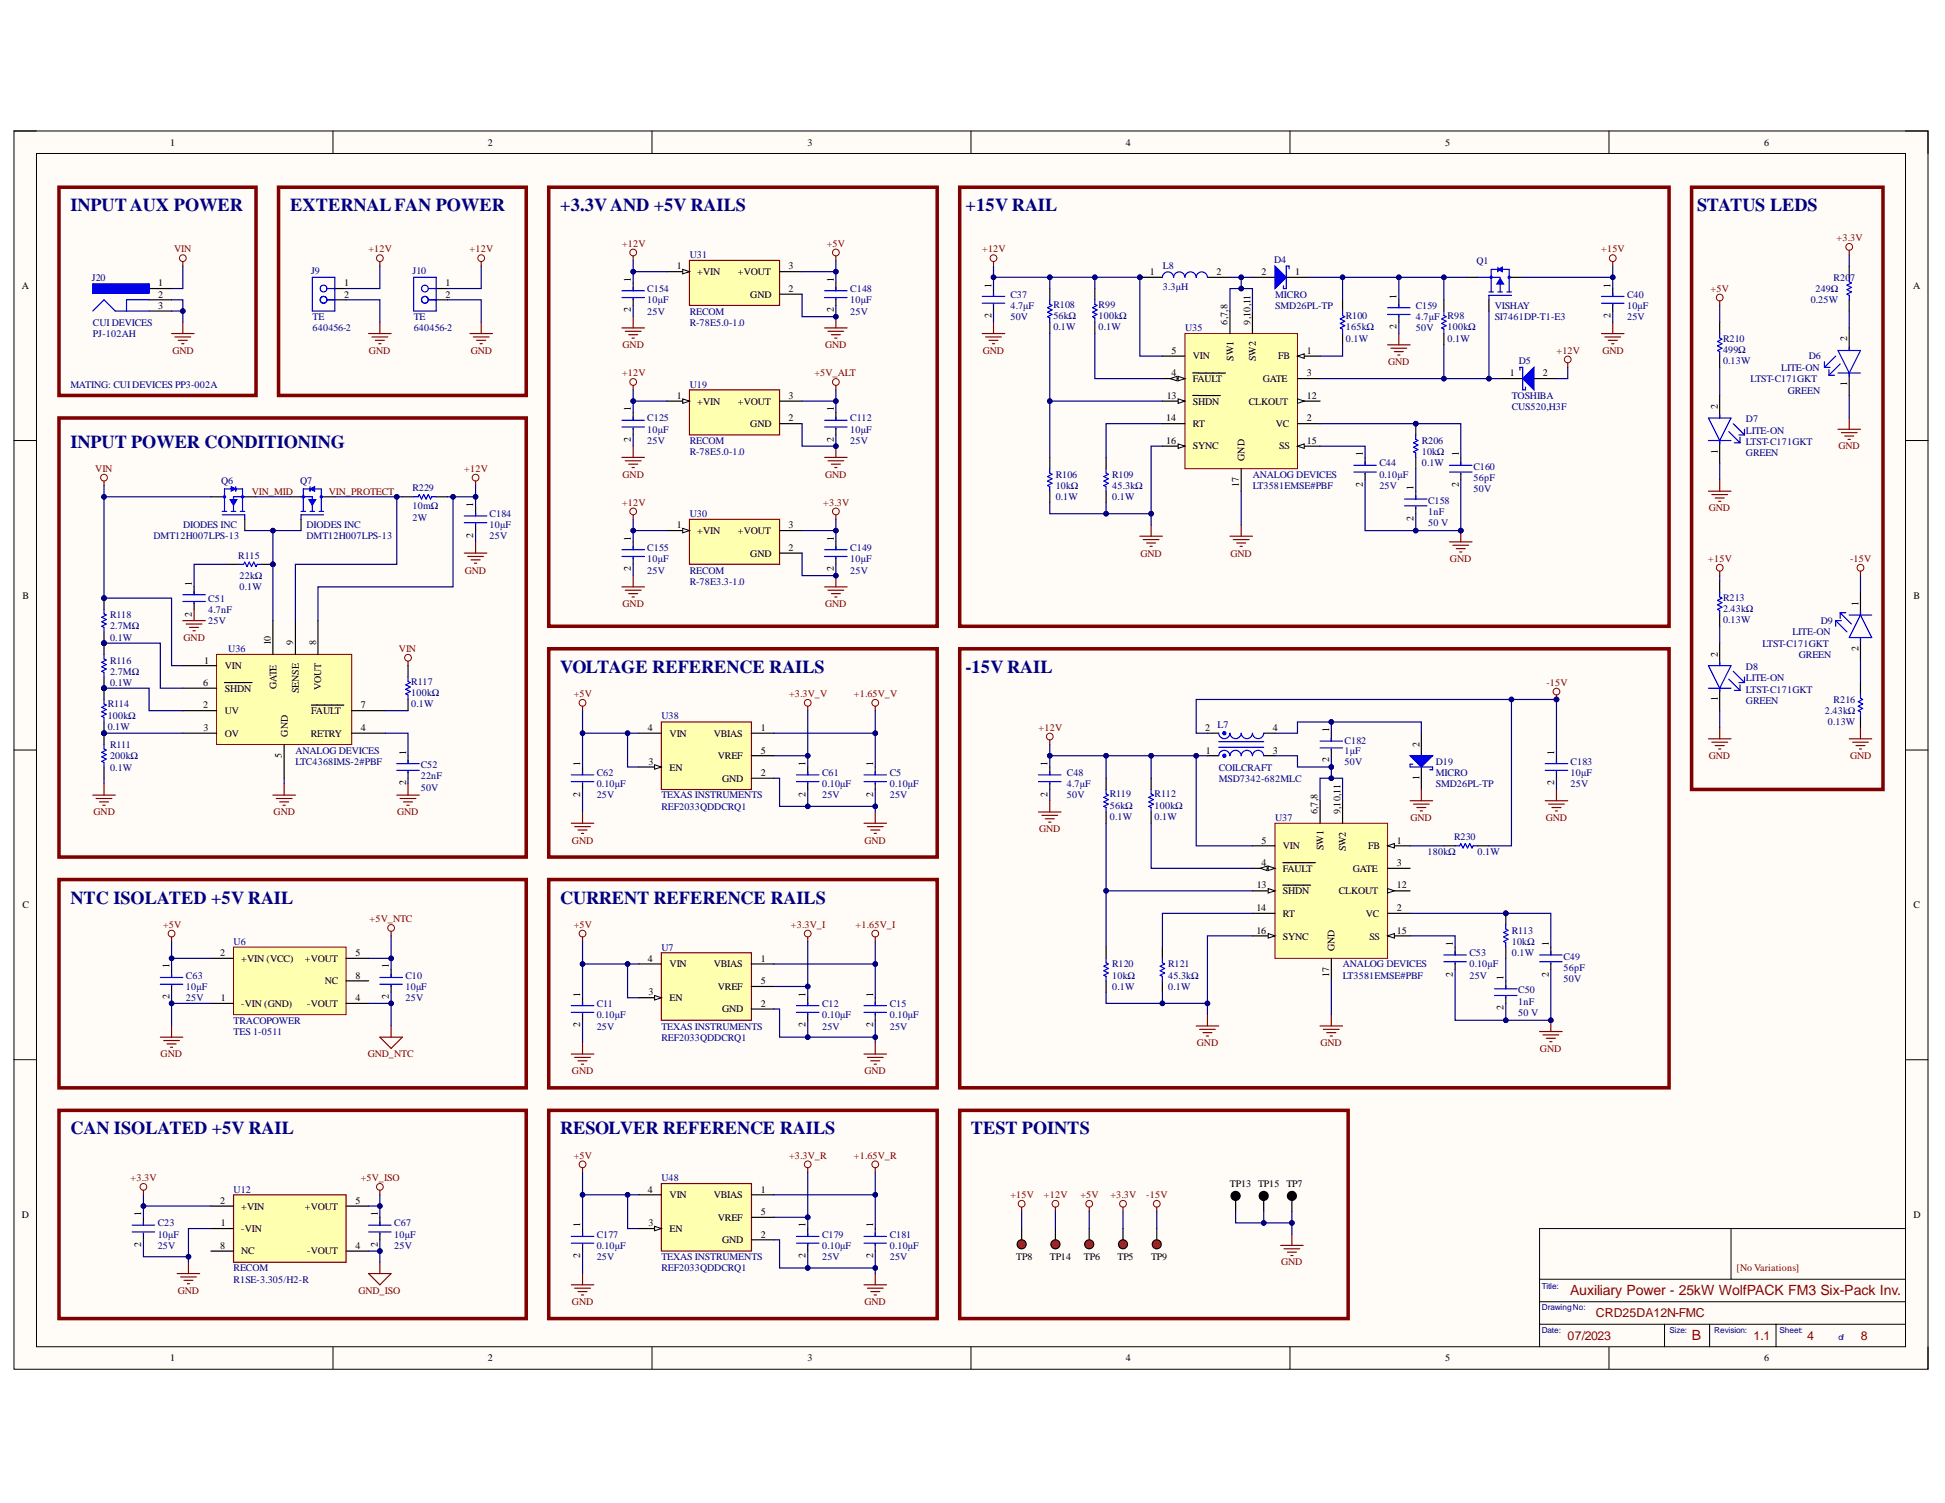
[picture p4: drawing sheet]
<svg xmlns="http://www.w3.org/2000/svg" width="279mm" height="216mm" viewBox="0 0 279 216" stroke-linecap="round" stroke-linejoin="round" font-family="sans-serif">
<defs><g id="words">
<g font-size="2.6" fill="#000080">
<text x="10.1" y="30.3">INPUT AUX POWER</text>
<text x="41.7" y="30.3">EXTERNALFAN POWER</text>
<text x="80.5" y="30.3">+3.3VAND +5V RAILS</text>
<text x="138.7" y="30.3">+15V RAIL</text>
<text x="243.8" y="30.3">STATUS LEDS</text>
<text x="10.1" y="64.3">INPUT POWER CONDITIONING</text>
<text x="80.5" y="96.7">VOLTAGE REFERENCE RAILS</text>
<text x="138.7" y="96.7">-15V RAIL</text>
<text x="10.1" y="129.8">NTC ISOLATED +5V RAIL</text>
<text x="80.5" y="129.8">CURRENT REFERENCE RAILS</text>
<text x="10.1" y="162.9">CAN ISOLATED +5V RAIL</text>
<text x="80.5" y="162.9">RESOLVER REFERENCE RAILS</text>
<text x="139.5" y="162.9">TEST POINTS</text>
</g>
<g font-size="2" fill="#980000">
<text x="225.5" y="186.1">Auxiliary Power - 25kW WolfPACK FM3 Six-Pack Inv.</text>
<text x="243" y="192.5">B</text>
</g>
<g font-size="1.8" fill="#980000">
<text x="229.3" y="189.2">CRD25DA12N-FMC</text>
<text x="225.2" y="192.4">07/2023</text>
<text x="251.9" y="192.4">1.1</text>
<text x="259.6" y="192.4">4</text>
<text x="267.3" y="192.4">8</text>
</g>
<g font-size="1.4">
<text x="24.4" y="20.9">1</text>
<text x="70.1" y="20.9">2</text>
<text x="116" y="20.9">3</text>
<text x="161.7" y="20.9">4</text>
<text x="207.6" y="20.9">5</text>
<text x="253.4" y="20.9">6</text>
<text x="3.1" y="41.6">A</text>
<text x="22.7" y="41.1">1</text>
<text x="49.5" y="41.1">1</text>
<text x="64" y="41.1">1</text>
<text x="90.6" y="40.5" transform="rotate(-90 90.6 40.5)">1</text>
<text x="97.2" y="38.7">1</text>
<text x="100.2" y="39.5">+VIN</text>
<text x="106" y="39.5">+VOUT</text>
<text x="113.3" y="38.7">3</text>
<text x="113.3" y="41.9">2</text>
<text x="119.8" y="40.5" transform="rotate(-90 119.8 40.5)">1</text>
<text x="142.4" y="41.3" transform="rotate(-90 142.4 41.3)">1</text>
<text x="165.2" y="39.5">1</text>
<text x="174.7" y="39.5">2</text>
<text x="181.2" y="39.5">2</text>
<text x="186.1" y="39.5">1</text>
<text x="231.4" y="41.3" transform="rotate(-90 231.4 41.3)">1</text>
<text x="274.8" y="41.6">A</text>
<text x="22.7" y="42.8">2</text>
<text x="22.7" y="44.4">3</text>
<text x="49.5" y="42.8">2</text>
<text x="64" y="42.8">2</text>
<text x="90.6" y="44.9" transform="rotate(-90 90.6 44.9)">2</text>
<text x="107.8" y="42.8">GND</text>
<text x="119.8" y="44.9" transform="rotate(-90 119.8 44.9)">2</text>
<text x="142.4" y="45.7" transform="rotate(-90 142.4 45.7)">2</text>
<text x="176.3" y="46.6" transform="rotate(-90 176.3 46.6)">6,7,8</text>
<text x="179.6" y="46.6" transform="rotate(-90 179.6 46.6)">9,10,11</text>
<text x="200.6" y="47.3" transform="rotate(-90 200.6 47.3)">2</text>
<text x="200.6" y="42.9" transform="rotate(-90 200.6 42.9)">1</text>
<text x="231.4" y="45.7" transform="rotate(-90 231.4 45.7)">2</text>
<text x="168.3" y="50.9">5</text>
<text x="171.3" y="51.6">VIN</text>
<text x="177.2" y="51.8" transform="rotate(-90 177.2 51.8)">SW1</text>
<text x="180.4" y="51.9" transform="rotate(-90 180.4 51.9)">SW2</text>
<text x="183.6" y="51.6">FB</text>
<text x="187.7" y="50.9">1</text>
<text x="265.3" y="49" transform="rotate(-90 265.3 49)">2</text>
<text x="90.6" y="59.1" transform="rotate(-90 90.6 59.1)">1</text>
<text x="97.2" y="57.3">1</text>
<text x="100.2" y="58.1">+VIN</text>
<text x="106" y="58.1">+VOUT</text>
<text x="113.3" y="57.3">3</text>
<text x="119.8" y="59.1" transform="rotate(-90 119.8 59.1)">1</text>
<text x="167.6" y="57.3">13</text>
<text x="168.3" y="54.1">4</text>
<text x="171.3" y="54.8">FAULT</text>
<text x="171.3" y="58.1">SHDN</text>
<text x="179.4" y="58.1">CLKOUT</text>
<text x="181.4" y="54.8">GATE</text>
<text x="187.7" y="54.1">3</text>
<text x="187.7" y="57.3">12</text>
<text x="216.9" y="54.1">1</text>
<text x="221.6" y="54.1">2</text>
<text x="246.7" y="58.7" transform="rotate(-90 246.7 58.7)">2</text>
<text x="265.3" y="55.4" transform="rotate(-90 265.3 55.4)">1</text>
<text x="90.6" y="63.5" transform="rotate(-90 90.6 63.5)">2</text>
<text x="107.8" y="61.3">GND</text>
<text x="113.3" y="60.5">2</text>
<text x="119.8" y="63.5" transform="rotate(-90 119.8 63.5)">2</text>
<text x="167.5" y="60.5">14</text>
<text x="167.5" y="63.8">16</text>
<text x="171.3" y="61.3">RT</text>
<text x="171.3" y="64.6">SYNC</text>
<text x="183.3" y="61.3">VC</text>
<text x="183.8" y="64.6">SS</text>
<text x="187.7" y="60.5">2</text>
<text x="187.7" y="63.8">15</text>
<text x="195.8" y="65.6" transform="rotate(-90 195.8 65.6)">1</text>
<text x="209.6" y="65.6" transform="rotate(-90 209.6 65.6)">1</text>
<text x="246.7" y="65.1" transform="rotate(-90 246.7 65.1)">1</text>
<text x="177.9" y="70" transform="rotate(-90 177.9 70)">17</text>
<text x="178.8" y="66.2" transform="rotate(-90 178.8 66.2)">GND</text>
<text x="195.8" y="70" transform="rotate(-90 195.8 70)">2</text>
<text x="203" y="70.4" transform="rotate(-90 203 70.4)">1</text>
<text x="209.6" y="70" transform="rotate(-90 209.6 70)">2</text>
<text x="68" y="77.2" transform="rotate(-90 68 77.2)">2</text>
<text x="68" y="72.8" transform="rotate(-90 68 72.8)">1</text>
<text x="90.6" y="77.7" transform="rotate(-90 90.6 77.7)">1</text>
<text x="97.2" y="75.9">1</text>
<text x="100.2" y="76.7">+VIN</text>
<text x="106" y="76.7">+VOUT</text>
<text x="113.3" y="75.9">3</text>
<text x="119.8" y="77.7" transform="rotate(-90 119.8 77.7)">1</text>
<text x="203" y="74.8" transform="rotate(-90 203 74.8)">2</text>
<text x="90.6" y="82.1" transform="rotate(-90 90.6 82.1)">2</text>
<text x="107.8" y="79.9">GND</text>
<text x="113.3" y="79.1">2</text>
<text x="119.8" y="82.1" transform="rotate(-90 119.8 82.1)">2</text>
<text x="3.2" y="86">B</text>
<text x="27.6" y="88.6" transform="rotate(-90 27.6 88.6)">2</text>
<text x="27.6" y="84.2" transform="rotate(-90 27.6 84.2)">1</text>
<text x="267" y="87" transform="rotate(-90 267 87)">1</text>
<text x="274.9" y="86">B</text>
<text x="29.3" y="95.3">1</text>
<text x="38.9" y="92.7" transform="rotate(-90 38.9 92.7)">10</text>
<text x="42.1" y="92.7" transform="rotate(-90 42.1 92.7)">9</text>
<text x="45.4" y="92.7" transform="rotate(-90 45.4 92.7)">8</text>
<text x="246.7" y="94.3" transform="rotate(-90 246.7 94.3)">2</text>
<text x="267" y="93.5" transform="rotate(-90 267 93.5)">2</text>
<text x="29.2" y="98.5">6</text>
<text x="29.2" y="101.7">2</text>
<text x="32.3" y="96.1">VIN</text>
<text x="32.3" y="99.4">SHDN</text>
<text x="39.7" y="99" transform="rotate(-90 39.7 99)">GATE</text>
<text x="42.9" y="99.5" transform="rotate(-90 42.9 99.5)">SENSE</text>
<text x="46.2" y="99.1" transform="rotate(-90 46.2 99.1)">VOUT</text>
<text x="51.8" y="101.7">7</text>
<text x="246.7" y="100.7" transform="rotate(-90 246.7 100.7)">1</text>
<text x="29.2" y="105">3</text>
<text x="32.3" y="102.6">UV</text>
<text x="32.3" y="105.8">OV</text>
<text x="41.3" y="105.8" transform="rotate(-90 41.3 105.8)">GND</text>
<text x="44.6" y="105.8">RETRY</text>
<text x="44.7" y="102.6">FAULT</text>
<text x="51.8" y="105">4</text>
<text x="93.1" y="105">4</text>
<text x="96.2" y="105.8">VIN</text>
<text x="102.5" y="105.8">VBIAS</text>
<text x="109.3" y="105">1</text>
<text x="173.1" y="105">2</text>
<text x="182.8" y="105">4</text>
<text x="191" y="105.1" transform="rotate(-90 191 105.1)">1</text>
<text x="203.9" y="107.2" transform="rotate(-90 203.9 107.2)">2</text>
<text x="40.5" y="108.8" transform="rotate(-90 40.5 108.8)">5</text>
<text x="58.3" y="112.8" transform="rotate(-90 58.3 112.8)">2</text>
<text x="58.3" y="108.4" transform="rotate(-90 58.3 108.4)">1</text>
<text x="83.3" y="110" transform="rotate(-90 83.3 110)">1</text>
<text x="93.2" y="109.9">3</text>
<text x="96.2" y="110.7">EN</text>
<text x="103.1" y="109">VREF</text>
<text x="103.7" y="112.3">GND</text>
<text x="109.3" y="108.3">5</text>
<text x="109.3" y="111.5">2</text>
<text x="115.7" y="110" transform="rotate(-90 115.7 110)">1</text>
<text x="125.4" y="110" transform="rotate(-90 125.4 110)">1</text>
<text x="150.5" y="110" transform="rotate(-90 150.5 110)">1</text>
<text x="173.2" y="108.3">1</text>
<text x="182.8" y="108.3">3</text>
<text x="191" y="109.5" transform="rotate(-90 191 109.5)">2</text>
<text x="203.9" y="112.1" transform="rotate(-90 203.9 112.1)">1</text>
<text x="223.2" y="112.8" transform="rotate(-90 223.2 112.8)">2</text>
<text x="223.2" y="108.4" transform="rotate(-90 223.2 108.4)">1</text>
<text x="83.3" y="114.4" transform="rotate(-90 83.3 114.4)">2</text>
<text x="115.7" y="114.4" transform="rotate(-90 115.7 114.4)">2</text>
<text x="125.4" y="114.4" transform="rotate(-90 125.4 114.4)">2</text>
<text x="150.5" y="114.4" transform="rotate(-90 150.5 114.4)">2</text>
<text x="189.3" y="117" transform="rotate(-90 189.3 117)">6,7,8</text>
<text x="192.6" y="117" transform="rotate(-90 192.6 117)">9,10,11</text>
<text x="181.2" y="124.4">4</text>
<text x="181.2" y="121.2">5</text>
<text x="184.3" y="125.2">FAULT</text>
<text x="184.3" y="121.9">VIN</text>
<text x="190.1" y="122.1" transform="rotate(-90 190.1 122.1)">SW1</text>
<text x="193.3" y="122.3" transform="rotate(-90 193.3 122.3)">SW2</text>
<text x="194.3" y="125.2">GATE</text>
<text x="196.5" y="121.9">FB</text>
<text x="200.7" y="121.2">1</text>
<text x="200.7" y="124.4">3</text>
<text x="3.2" y="130.5">C</text>
<text x="180.5" y="130.9">14</text>
<text x="180.6" y="127.6">13</text>
<text x="184.3" y="128.5">SHDN</text>
<text x="184.3" y="131.7">RT</text>
<text x="192.3" y="128.5">CLKOUT</text>
<text x="196.2" y="131.7">VC</text>
<text x="200.7" y="130.9">2</text>
<text x="200.7" y="127.6">12</text>
<text x="274.9" y="130.5">C</text>
<text x="31.6" y="137.3">2</text>
<text x="51.1" y="137.3">5</text>
<text x="180.5" y="134.1">16</text>
<text x="184.3" y="135">SYNC</text>
<text x="191.7" y="136.6" transform="rotate(-90 191.7 136.6)">GND</text>
<text x="196.7" y="135">SS</text>
<text x="200.7" y="134.1">15</text>
<text x="208.7" y="135.9" transform="rotate(-90 208.7 135.9)">1</text>
<text x="222.5" y="135.9" transform="rotate(-90 222.5 135.9)">1</text>
<text x="24.3" y="143.5" transform="rotate(-90 24.3 143.5)">2</text>
<text x="24.3" y="139.1" transform="rotate(-90 24.3 139.1)">1</text>
<text x="31.7" y="143.8">1</text>
<text x="34.7" y="138.2">+VIN (VCC)</text>
<text x="43.8" y="138.2">+VOUT</text>
<text x="46.7" y="141.4">NC</text>
<text x="51.1" y="143.8">4</text>
<text x="51.1" y="140.6">8</text>
<text x="55.9" y="143.5" transform="rotate(-90 55.9 143.5)">2</text>
<text x="55.9" y="139.1" transform="rotate(-90 55.9 139.1)">1</text>
<text x="83.3" y="143.2" transform="rotate(-90 83.3 143.2)">1</text>
<text x="93.1" y="138.2">4</text>
<text x="93.2" y="143">3</text>
<text x="96.2" y="138.9">VIN</text>
<text x="96.2" y="143.8">EN</text>
<text x="102.5" y="138.9">VBIAS</text>
<text x="103.1" y="142.2">VREF</text>
<text x="109.3" y="138.2">1</text>
<text x="109.3" y="141.4">5</text>
<text x="115.7" y="143.2" transform="rotate(-90 115.7 143.2)">1</text>
<text x="125.4" y="143.2" transform="rotate(-90 125.4 143.2)">1</text>
<text x="191" y="140.4" transform="rotate(-90 191 140.4)">17</text>
<text x="208.7" y="140.3" transform="rotate(-90 208.7 140.3)">2</text>
<text x="216" y="140.7" transform="rotate(-90 216 140.7)">1</text>
<text x="222.5" y="140.3" transform="rotate(-90 222.5 140.3)">2</text>
<text x="34.7" y="144.6">-VIN (GND)</text>
<text x="44.1" y="144.6">-VOUT</text>
<text x="83.3" y="147.6" transform="rotate(-90 83.3 147.6)">2</text>
<text x="103.7" y="145.4">GND</text>
<text x="109.3" y="144.6">2</text>
<text x="115.7" y="147.6" transform="rotate(-90 115.7 147.6)">2</text>
<text x="125.4" y="147.6" transform="rotate(-90 125.4 147.6)">2</text>
<text x="216" y="145.1" transform="rotate(-90 216 145.1)">2</text>
<text x="31.6" y="172.9">2</text>
<text x="34.7" y="173.8">+VIN</text>
<text x="43.8" y="173.8">+VOUT</text>
<text x="51.1" y="172.9">5</text>
<text x="93.1" y="171.3">4</text>
<text x="96.2" y="172.1">VIN</text>
<text x="102.5" y="172.1">VBIAS</text>
<text x="109.3" y="171.3">1</text>
<text x="176.7" y="170.5">TP13 TP15 TP7</text>
<text x="3.1" y="174.9">D</text>
<text x="20.3" y="179.1" transform="rotate(-90 20.3 179.1)">2</text>
<text x="20.3" y="174.7" transform="rotate(-90 20.3 174.7)">1</text>
<text x="31.6" y="179.4">8</text>
<text x="31.7" y="176.1">1</text>
<text x="34.7" y="177">-VIN</text>
<text x="51.1" y="179.4">4</text>
<text x="54.3" y="179.1" transform="rotate(-90 54.3 179.1)">2</text>
<text x="54.3" y="174.7" transform="rotate(-90 54.3 174.7)">1</text>
<text x="83.3" y="176.3" transform="rotate(-90 83.3 176.3)">1</text>
<text x="93.2" y="176.1">3</text>
<text x="96.2" y="177">EN</text>
<text x="103.1" y="175.4">VREF</text>
<text x="103.7" y="178.6">GND</text>
<text x="109.3" y="174.5">5</text>
<text x="109.3" y="177.8">2</text>
<text x="115.7" y="176.3" transform="rotate(-90 115.7 176.3)">1</text>
<text x="125.4" y="176.3" transform="rotate(-90 125.4 176.3)">1</text>
<text x="274.9" y="174.9">D</text>
<text x="34.7" y="180.2">NC</text>
<text x="44.1" y="180.2">-VOUT</text>
<text x="83.3" y="180.7" transform="rotate(-90 83.3 180.7)">2</text>
<text x="115.7" y="180.7" transform="rotate(-90 115.7 180.7)">2</text>
<text x="125.4" y="180.7" transform="rotate(-90 125.4 180.7)">2</text>
<text x="146" y="181">TP8</text>
<text x="150.8" y="181">TP14</text>
<text x="155.7" y="181">TP6</text>
<text x="160.5" y="181">TP5</text>
<text x="165.3" y="181">TP9</text>
<text x="24.4" y="195.6">1</text>
<text x="70.1" y="195.6">2</text>
<text x="116" y="195.6">3</text>
<text x="161.7" y="195.6">4</text>
<text x="207.6" y="195.6">5</text>
<text x="253.4" y="195.6">6</text>
</g>
<g font-size="1.4" fill="#800000">
<text x="89.4" y="35.5">+12V</text>
<text x="118.8" y="35.5">+5V</text>
<text x="263.8" y="34.6">+3.3V</text>
<text x="25" y="36.2">VIN</text>
<text x="52.9" y="36.2">+12V</text>
<text x="67.5" y="36.2">+12V</text>
<text x="141.1" y="36.2">+12V</text>
<text x="230" y="36.2">+15V</text>
<text x="245.7" y="41.9">+5V</text>
<text x="24.8" y="50.9">GND</text>
<text x="53" y="50.9">GND</text>
<text x="67.6" y="50.9">GND</text>
<text x="89.4" y="50">GND</text>
<text x="118.5" y="50">GND</text>
<text x="141.2" y="50.9">GND</text>
<text x="199.4" y="52.5">GND</text>
<text x="223.6" y="50.9">+12V</text>
<text x="230.2" y="50.9">GND</text>
<text x="89.4" y="54.1">+12V</text>
<text x="117" y="54.1">+5V_ALT</text>
<text x="264.1" y="64.6">GND</text>
<text x="13.7" y="67.8">VIN</text>
<text x="36.2" y="71.1">VIN_MID</text>
<text x="47.3" y="71.1">VIN_PROTECT</text>
<text x="66.7" y="67.8">+12V</text>
<text x="89.4" y="68.6">GND</text>
<text x="118.5" y="68.6">GND</text>
<text x="89.4" y="72.7">+12V</text>
<text x="118.3" y="72.7">+3.3V</text>
<text x="245.5" y="73.4">GND</text>
<text x="66.8" y="82.4">GND</text>
<text x="163.8" y="79.9">GND</text>
<text x="176.8" y="79.9">GND</text>
<text x="208.3" y="80.8">GND</text>
<text x="245.4" y="80.8">+15V</text>
<text x="265.8" y="80.8">-15V</text>
<text x="89.4" y="87.2">GND</text>
<text x="118.5" y="87.2">GND</text>
<text x="26.4" y="92.1">GND</text>
<text x="57.3" y="93.7">VIN</text>
<text x="82.4" y="100.1">+5V</text>
<text x="113.4" y="100.1">+3.3V_V</text>
<text x="122.7" y="100.1">+1.65V_V</text>
<text x="222.2" y="98.5">-15V</text>
<text x="149.2" y="105">+12V</text>
<text x="245.5" y="109">GND</text>
<text x="265.8" y="109">GND</text>
<text x="13.4" y="117.1">GND</text>
<text x="39.3" y="117.1">GND</text>
<text x="57.1" y="117.1">GND</text>
<text x="149.3" y="119.6">GND</text>
<text x="202.6" y="118">GND</text>
<text x="222.1" y="118">GND</text>
<text x="82.2" y="121.2">GND</text>
<text x="124.2" y="121.2">GND</text>
<text x="23.4" y="133.3">+5V</text>
<text x="53.1" y="132.5">+5V_NTC</text>
<text x="82.4" y="133.3">+5V</text>
<text x="113.6" y="133.3">+3.3V_I</text>
<text x="122.9" y="133.3">+1.65V_I</text>
<text x="23.1" y="151.9">GND</text>
<text x="52.8" y="151.9">GND_NTC</text>
<text x="82.2" y="154.3">GND</text>
<text x="124.2" y="154.3">GND</text>
<text x="171.9" y="150.3">GND</text>
<text x="189.7" y="150.3">GND</text>
<text x="221.2" y="151.1">GND</text>
<text x="82.4" y="166.5">+5V</text>
<text x="113.4" y="166.5">+3.3V_R</text>
<text x="122.7" y="166.5">+1.65V_R</text>
<text x="18.8" y="169.7">+3.3V</text>
<text x="51.8" y="169.7">+5V_ISO</text>
<text x="145.1" y="172.1">+15V</text>
<text x="150" y="172.1">+12V</text>
<text x="155.2" y="172.1">+5V</text>
<text x="159.5" y="172.1">+3.3V</text>
<text x="164.7" y="172.1">-15V</text>
<text x="25.5" y="185.8">GND</text>
<text x="51.5" y="185.8">GND_ISO</text>
<text x="184" y="181.8">GND</text>
<text x="82.2" y="187.4">GND</text>
<text x="124.2" y="187.4">GND</text>
</g>
<g font-size="1.4" fill="#000080">
<text x="13.2" y="40.3">J20</text>
<text x="44.7" y="39.4">J9</text>
<text x="59.3" y="39.4">J10</text>
<text x="93" y="41.9">C154</text>
<text x="99.1" y="37.1">U31</text>
<text x="122.1" y="41.9">C148</text>
<text x="167" y="41.7">3.3μH</text>
<text x="167" y="38.7">L8</text>
<text x="183" y="37.8">D4</text>
<text x="212.1" y="37.9">Q1</text>
<text x="260.8" y="41.9">249Ω</text>
<text x="263.4" y="40.3">R207</text>
<text x="13.4" y="46.8">CUI DEVICES</text>
<text x="44.9" y="46">TE</text>
<text x="44.9" y="47.6">640456-2</text>
<text x="59.4" y="46">TE</text>
<text x="59.4" y="47.6">640456-2</text>
<text x="93" y="45.2">25V</text>
<text x="93" y="43.5">10μF</text>
<text x="99.1" y="45.2">RECOM</text>
<text x="99.1" y="46.8">R-78E5.0-1.0</text>
<text x="122.1" y="45.2">25V</text>
<text x="122.1" y="43.5">10μF</text>
<text x="145.1" y="46">50V</text>
<text x="145.1" y="44.4">4.7μF</text>
<text x="145.1" y="42.8">C37</text>
<text x="151.3" y="45.8">56kΩ</text>
<text x="151.3" y="47.4">0.1W</text>
<text x="151.3" y="44.2">R108</text>
<text x="157.8" y="45.8">100kΩ</text>
<text x="157.8" y="47.4">0.1W</text>
<text x="157.8" y="44.2">R99</text>
<text x="170.2" y="47.6">U35</text>
<text x="183.2" y="42.8">MICRO</text>
<text x="183.2" y="44.4">SMD26PL-TP</text>
<text x="193.3" y="47.4">165kΩ</text>
<text x="193.3" y="45.8">R100</text>
<text x="203.4" y="47.6">50V</text>
<text x="203.4" y="46">4.7μF</text>
<text x="203.4" y="44.4">C159</text>
<text x="207.9" y="47.4">100kΩ</text>
<text x="207.9" y="45.8">R98</text>
<text x="214.7" y="46">SI7461DP-T1-E3</text>
<text x="214.7" y="44.4">VISHAY</text>
<text x="233.7" y="46">25V</text>
<text x="233.7" y="44.4">10μF</text>
<text x="233.7" y="42.8">C40</text>
<text x="260.1" y="43.5">0.25W</text>
<text x="13.4" y="48.4">PJ-102AH</text>
<text x="193.3" y="49.1">0.1W</text>
<text x="207.9" y="49.1">0.1W</text>
<text x="218.2" y="52.3">D5</text>
<text x="247.5" y="50.7">499Ω</text>
<text x="247.5" y="52.3">0.13W</text>
<text x="247.5" y="49.1">R210</text>
<text x="255.9" y="53.2">LITE-ON</text>
<text x="259.9" y="51.6">D6</text>
<text x="10.1" y="55.7">MATING: CUI DEVICES PP3-002A</text>
<text x="99.1" y="55.7">U19</text>
<text x="217.2" y="57.3">TOSHIBA</text>
<text x="217.2" y="58.9">CUS520,H3F</text>
<text x="251.5" y="54.8">LTST-C171GKT</text>
<text x="256.8" y="56.5">GREEN</text>
<text x="93" y="63.8">25V</text>
<text x="93" y="62.2">10μF</text>
<text x="93" y="60.5">C125</text>
<text x="99.1" y="63.8">RECOM</text>
<text x="99.1" y="65.4">R-78E5.0-1.0</text>
<text x="122.1" y="63.8">25V</text>
<text x="122.1" y="62.2">10μF</text>
<text x="122.1" y="60.5">C112</text>
<text x="204.2" y="65.4">10kΩ</text>
<text x="204.2" y="63.8">R206</text>
<text x="250.8" y="62.3">LITE-ON</text>
<text x="250.8" y="64">LTST-C171GKT</text>
<text x="250.8" y="65.6">GREEN</text>
<text x="250.8" y="60.7">D7</text>
<text x="31.8" y="69.5">Q6</text>
<text x="43.1" y="69.5">Q7</text>
<text x="59.3" y="70.6">R229</text>
<text x="151.7" y="70.2">10kΩ</text>
<text x="151.7" y="71.8">0.1W</text>
<text x="151.7" y="68.6">R106</text>
<text x="159.8" y="71.8">0.1W</text>
<text x="159.8" y="70.2">45.3kΩ</text>
<text x="159.8" y="68.6">R109</text>
<text x="180" y="68.6">ANALOG DEVICES</text>
<text x="180" y="70.2">LT3581EMSE#PBF</text>
<text x="198.1" y="70.2">25V</text>
<text x="198.1" y="68.6">0.10μF</text>
<text x="198.1" y="67">C44</text>
<text x="204.2" y="67">0.1W</text>
<text x="211.7" y="69.1">56pF</text>
<text x="211.7" y="70.7">50V</text>
<text x="211.7" y="67.5">C160</text>
<text x="22.1" y="77.5">DMT12H007LPS-13</text>
<text x="26.3" y="75.9">DIODES INC</text>
<text x="44" y="75.9">DIODES INC</text>
<text x="44" y="77.5">DMT12H007LPS-13</text>
<text x="59.3" y="73.2">10mΩ</text>
<text x="59.3" y="74.8">2W</text>
<text x="70.3" y="77.5">25V</text>
<text x="70.3" y="75.9">10μF</text>
<text x="70.3" y="74.3">C184</text>
<text x="99.1" y="74.3">U30</text>
<text x="205.2" y="73.9">1nF</text>
<text x="205.2" y="75.5">50 V</text>
<text x="205.2" y="72.3">C158</text>
<text x="34.2" y="80.3">R115</text>
<text x="34.4" y="83.2">22kΩ</text>
<text x="93" y="82.4">25V</text>
<text x="93" y="80.8">10μF</text>
<text x="93" y="79.1">C155</text>
<text x="99.1" y="82.4">RECOM</text>
<text x="99.1" y="84">R-78E3.3-1.0</text>
<text x="122.1" y="82.4">25V</text>
<text x="122.1" y="80.8">10μF</text>
<text x="122.1" y="79.1">C149</text>
<text x="15.8" y="88.8">R118</text>
<text x="29.9" y="89.7">25V</text>
<text x="29.9" y="88.1">4.7nF</text>
<text x="29.9" y="86.4">C51</text>
<text x="34.4" y="84.8">0.1W</text>
<text x="247.5" y="87.9">2.43kΩ</text>
<text x="247.5" y="89.5">0.13W</text>
<text x="247.5" y="86.3">R213</text>
<text x="261.5" y="89.7">D9</text>
<text x="15.8" y="95.3">R116</text>
<text x="15.8" y="92.1">0.1W</text>
<text x="15.8" y="90.4">2.7MΩ</text>
<text x="32.8" y="93.7">U36</text>
<text x="253.2" y="92.9">LTST-C171GKT</text>
<text x="257.5" y="91.3">LITE-ON</text>
<text x="258.4" y="94.5">GREEN</text>
<text x="15.5" y="101.6">R114</text>
<text x="15.8" y="98.5">0.1W</text>
<text x="15.8" y="96.9">2.7MΩ</text>
<text x="59.1" y="100">100kΩ</text>
<text x="59.1" y="101.6">0.1W</text>
<text x="59.1" y="98.4">R117</text>
<text x="250.8" y="97.9">LITE-ON</text>
<text x="250.8" y="99.5">LTST-C171GKT</text>
<text x="250.8" y="101.2">GREEN</text>
<text x="250.8" y="96.3">D8</text>
<text x="263.4" y="101">R216</text>
<text x="15.5" y="103.3">100kΩ</text>
<text x="15.5" y="104.9">0.1W</text>
<text x="15.8" y="107.4">R111</text>
<text x="95" y="103.4">U38</text>
<text x="174.9" y="104.5">L7</text>
<text x="193.2" y="106.8">C182</text>
<text x="262.1" y="102.6">2.43kΩ</text>
<text x="262.6" y="104.2">0.13W</text>
<text x="15.8" y="109">200kΩ</text>
<text x="15.8" y="110.7">0.1W</text>
<text x="42.4" y="108.3">ANALOG DEVICES</text>
<text x="42.4" y="109.9">LTC4368IMS-2#PBF</text>
<text x="60.4" y="112">22nF</text>
<text x="60.4" y="113.6">50V</text>
<text x="60.4" y="110.4">C52</text>
<text x="85.7" y="113.1">0.10μF</text>
<text x="85.7" y="111.5">C62</text>
<text x="118.1" y="113.1">0.10μF</text>
<text x="118.1" y="111.5">C61</text>
<text x="127.8" y="113.1">0.10μF</text>
<text x="127.8" y="111.5">C5</text>
<text x="153.3" y="113.1">4.7μF</text>
<text x="153.3" y="111.5">C48</text>
<text x="175.1" y="110.7">COILCRAFT</text>
<text x="175.1" y="112.3">MSD7342-682MLC</text>
<text x="193.2" y="108.3">1μF</text>
<text x="193.2" y="109.9">50V</text>
<text x="206.3" y="111.5">MICRO</text>
<text x="206.3" y="109.9">D19</text>
<text x="206.3" y="113.1">SMD26PL-TP</text>
<text x="225.6" y="113.1">25V</text>
<text x="225.6" y="111.5">10μF</text>
<text x="225.6" y="109.9">C183</text>
<text x="85.7" y="114.7">25V</text>
<text x="95" y="114.7">TEXAS INSTRUMENTS</text>
<text x="95" y="116.4">REF2033QDDCRQ1</text>
<text x="118.1" y="114.7">25V</text>
<text x="127.8" y="114.7">25V</text>
<text x="153.3" y="114.7">50V</text>
<text x="159.4" y="116.2">56kΩ</text>
<text x="159.4" y="117.8">0.1W</text>
<text x="159.4" y="114.5">R119</text>
<text x="165.9" y="116.2">100kΩ</text>
<text x="165.9" y="117.8">0.1W</text>
<text x="165.9" y="114.5">R112</text>
<text x="183.2" y="118">U37</text>
<text x="205.1" y="122.8">180kΩ</text>
<text x="208.9" y="120.7">R230</text>
<text x="212.3" y="122.8">0.1W</text>
<text x="33.6" y="135.7">U6</text>
<text x="95" y="136.6">U7</text>
<text x="211.1" y="137.3">C53</text>
<text x="217.2" y="135.7">10kΩ</text>
<text x="217.2" y="137.3">0.1W</text>
<text x="217.2" y="134.1">R113</text>
<text x="224.6" y="137.8">C49</text>
<text x="26.7" y="143.8">25V</text>
<text x="26.7" y="142.2">10μF</text>
<text x="26.7" y="140.6">C63</text>
<text x="58.2" y="143.8">25V</text>
<text x="58.2" y="142.2">10μF</text>
<text x="58.2" y="140.6">C10</text>
<text x="159.8" y="140.6">10kΩ</text>
<text x="159.8" y="142.2">0.1W</text>
<text x="159.8" y="138.9">R120</text>
<text x="167.8" y="142.2">0.1W</text>
<text x="167.8" y="140.6">45.3kΩ</text>
<text x="167.8" y="138.9">R121</text>
<text x="192.9" y="138.9">ANALOG DEVICES</text>
<text x="192.9" y="140.6">LT3581EMSE#PBF</text>
<text x="211.1" y="140.6">25V</text>
<text x="211.1" y="138.9">0.10μF</text>
<text x="218.1" y="142.7">C50</text>
<text x="224.6" y="139.4">56pF</text>
<text x="224.6" y="141">50V</text>
<text x="33.6" y="147">TRACOPOWER</text>
<text x="33.6" y="148.7">TES 1-0511</text>
<text x="85.7" y="147.9">25V</text>
<text x="85.7" y="146.2">0.10μF</text>
<text x="85.7" y="144.6">C11</text>
<text x="95" y="147.9">TEXAS INSTRUMENTS</text>
<text x="95" y="149.5">REF2033QDDCRQ1</text>
<text x="118.1" y="147.9">25V</text>
<text x="118.1" y="146.2">0.10μF</text>
<text x="118.1" y="144.6">C12</text>
<text x="127.8" y="147.9">25V</text>
<text x="127.8" y="146.2">0.10μF</text>
<text x="127.8" y="144.6">C15</text>
<text x="218.1" y="144.3">1nF</text>
<text x="218.1" y="145.9">50 V</text>
<text x="33.6" y="171.3">U12</text>
<text x="95" y="169.7">U48</text>
<text x="22.7" y="179.4">25V</text>
<text x="22.7" y="177.8">10μF</text>
<text x="22.7" y="176.1">C23</text>
<text x="56.6" y="179.4">25V</text>
<text x="56.6" y="177.8">10μF</text>
<text x="56.6" y="176.1">C67</text>
<text x="85.7" y="179.4">0.10μF</text>
<text x="85.7" y="177.8">C177</text>
<text x="118.1" y="179.4">0.10μF</text>
<text x="118.1" y="177.8">C179</text>
<text x="127.8" y="179.4">0.10μF</text>
<text x="127.8" y="177.8">C181</text>
<text x="33.6" y="182.6">RECOM</text>
<text x="33.6" y="184.2">R1SE-3.305/H2-R</text>
<text x="85.7" y="181">25V</text>
<text x="95" y="181">TEXAS INSTRUMENTS</text>
<text x="95" y="182.6">REF2033QDDCRQ1</text>
<text x="118.1" y="181">25V</text>
<text x="127.8" y="181">25V</text>
</g>
<text font-size="1.4" fill="#980000" x="249.5" y="182.6">[No Variations]</text>
<g font-size="1.2" fill="#000080">
<text x="221.5" y="185.2">Title:</text>
<text x="221.5" y="191.4">Date:</text>
<text x="221.5" y="188.2">DrawingNo:</text>
<text x="239.8" y="191.4">Size:</text>
<text x="246.2" y="191.4">Revision:</text>
<text x="255.6" y="191.4">Sheet:</text>
<text x="264.1" y="192.4">of</text>
</g>
</g></defs>
<path d="M2 18.8h275v177.9h-275z" fill-rule="evenodd" fill="#fffcf8"/>
<path d="M2 18.8h275v177.9h-275z" fill="none" stroke="#000" stroke-width=".14"/>
<path d="M5.2 22h268.5v171.5h-268.5z" fill-rule="evenodd" fill="#fffcf8"/>
<g fill="none" stroke="#000" stroke-width=".14">
<path d="M2 18.8h3.2M47.8 18.8v3.2M93.7 18.8v3.2M139.5 18.8v3.2M185.3 18.8v3.2M231.1 18.8v3.2M273.7 18.8h3.3v3.2M5.2 22h268.5v171.5h-268.5zM2 63.3h3.2M273.7 63.3h3.3M2 107.7h3.2M273.7 107.7h3.3"/>
<path d="M2 152.2h3.2M273.7 152.2h3.3M248.7 176.5v7.3M273.7 176.5h-52.5v17M47.8 193.5v3.2M93.7 193.5v3.2M139.5 193.5v3.2M185.3 193.5v3.2M221.2 190.2h52.5M221.2 187h52.5M221.2 183.8h52.5M231.1 193.5v3.2"/>
<path d="M239.1 190.2v3.3M245.6 190.2v3.3M255.1 190.2v3.3M277 193.5v3.2"/>
</g>
<g fill="none" stroke="#800000" stroke-width=".14">
<circle cx="26.3" cy="37.1" r=".48"/>
<circle cx="91" cy="36.3" r=".48"/>
<circle cx="120.1" cy="36.3" r=".49"/>
</g>
<path d="M26.3 37.6v.6M91 36.8v.6M120.1 36.8v.6" fill="none" stroke="#800000" stroke-width=".17"/>
<path d="M91 40.6v1.2M91 42.9v1M120.1 40.6v1.2M120.1 42.9v1" fill="none" stroke="#000" stroke-width=".17"/>
<path d="M89.3 41.8h3.3M89.3 42.7h3.3M91 41.3v.5M91 42.9v.2M118.5 41.8h3.2M118.5 42.7h3.2M120.1 41.3v.5M120.1 42.9v.2" fill="none" stroke="#00f" stroke-width=".17"/>
<path d="M99 37.4h13v6.5h-13z" fill-rule="evenodd" fill="#ffffb0"/>
<path d="M99 37.4h13v6.5h-13z" fill="none" stroke="#800000" stroke-width=".17"/>
<path d="M95.8 39h3.2" fill="none" stroke="#000" stroke-width=".17"/>
<path d="M98.1 38.7l.9 .3-.9 .3z" fill="#f8fcff"/>
<path d="M98.1 38.7l.9 .3-.9 .3z" fill="none" stroke="#000" stroke-width=".14"/>
<path d="M112 39h3.2M21.4 41.4h3.2M21.4 43.1h3.2M21.4 44.7h3.2M112 42.3h3.2" fill="none" stroke="#000" stroke-width=".17"/>
<path d="M13.3 44.7l1.6-1.6 1.7 1.6h4.8M13.3 40.8h8.1v1.3h-8.1zM21.4 43.1h-3.2v1.6" fill="none" stroke="#00f" stroke-width=".17"/>
<path d="M13.3 40.8h8.1v1.3h-8.1z" fill-rule="evenodd" fill="#00f"/>
<path d="M13.3 40.8h8.1v1.3h-8.1z" fill="none" stroke="#00f" stroke-width=".14"/>
<g fill="none" stroke="#800000" stroke-width=".17">
<path d="M24.6 47.9h3.3M25.1 48.4h2.3M25.6 48.9h1.3M26.1 49.4h.3M26.3 46.3v1.6M89.3 47.1h3.3M89.8 47.6h2.3M90.3 48.1h1.3M90.8 48.6h.3M91 45.5v1.6M118.5 47.1h3.2M118.9 47.6h2.3"/>
<path d="M119.4 48.1h1.3M119.9 48.6h.3M120.1 45.5v1.6"/>
</g>
<circle cx="120.1" cy="45.5" r=".32" fill="#000080"/>
<circle cx="120.1" cy="45.5" r=".32" fill="none" stroke="#000080" stroke-width=".14"/>
<g fill="none" stroke="#800000" stroke-width=".14">
<circle cx="91" cy="73.5" r=".48"/>
<circle cx="120.1" cy="73.5" r=".48"/>
</g>
<path d="M91 74v.6M120.1 74v.6" fill="none" stroke="#800000" stroke-width=".17"/>
<path d="M91 77.8v1.2M120.1 77.8v1.2M91 80.1v1M120.1 80.1v1" fill="none" stroke="#000" stroke-width=".17"/>
<path d="M89.3 79h3.3M89.3 79.9h3.3M91 78.5v.5M118.5 79h3.2M118.5 79.9h3.2M120.1 78.5v.5M91 80.1v.2M120.1 80.1v.2" fill="none" stroke="#00f" stroke-width=".17"/>
<path d="M99 74.6h13v6.5h-13z" fill-rule="evenodd" fill="#ffffb0"/>
<path d="M99 74.6h13v6.5h-13z" fill="none" stroke="#800000" stroke-width=".17"/>
<path d="M95.8 76.2h3.2" fill="none" stroke="#000" stroke-width=".17"/>
<path d="M98.1 75.9l.9 .3-.9 .3z" fill="#f8fcff"/>
<path d="M98.1 75.9l.9 .3-.9 .3z" fill="none" stroke="#000" stroke-width=".14"/>
<path d="M57.8 71.4h1.6M62.7 71.4h1.6M112 76.2h3.2M112 79.4h3.2" fill="none" stroke="#000" stroke-width=".17"/>
<path d="M59.4 71.4h.7l.1-.4 .4 .7 .3-.7 .3 .7 .3-.7 .3 .7 .2-.3h.7" fill="none" stroke="#00f" stroke-width=".17"/>
<path d="M118.5 84.3h3.2M118.9 84.8h2.3M119.4 85.3h1.3M119.9 85.8h.3M120.1 82.7v1.6" fill="none" stroke="#800000" stroke-width=".17"/>
<circle cx="120.1" cy="82.7" r=".32" fill="#000080"/>
<circle cx="120.1" cy="82.7" r=".32" fill="none" stroke="#000080" stroke-width=".14"/>
<g fill="none" stroke="#800000" stroke-width=".17">
<path d="M14.9 69.1v.6M66.7 79.4h3.2M67.2 79.9h2.2M68.3 69.1v.6M68.3 77.8v1.6M26.3 89.2h3.2M26.7 89.6h2.3M27.2 90.1h1.3M27.7 90.6h.3M27.9 87.5v1.7M58.6 95v.6M67.7 80.4h1.3"/>
<path d="M68.2 80.9h.3M89.3 84.3h3.3M89.8 84.8h2.3M90.3 85.3h1.3M90.8 85.8h.3M91 82.7v1.6M83.7 101.4v.7M116 101.4v.7M125.7 101.4v.7"/>
</g>
<g fill="none" stroke="#800000" stroke-width=".14">
<circle cx="14.9" cy="68.6" r=".49"/>
<circle cx="68.3" cy="68.6" r=".49"/>
<circle cx="58.6" cy="94.5" r=".49"/>
<circle cx="83.7" cy="101" r=".49"/>
<circle cx="116" cy="101" r=".48"/>
<circle cx="125.7" cy="101" r=".49"/>
</g>
<path d="M31.1 94h19.4v12.9h-19.4z" fill-rule="evenodd" fill="#ffffb0"/>
<g fill="none" stroke="#800000" stroke-width=".14">
<path d="M31.1 94h19.4v12.9h-19.4z"/>
<circle cx="20.6" cy="170.5" r=".48"/>
<circle cx="54.6" cy="170.5" r=".48"/>
</g>
<g fill="none" stroke="#000" stroke-width=".17">
<path d="M35.2 74.6v1.6M26.3 95.6h4.8M26.3 98.9h4.8M32.2 98h4M39.2 89.2v4.8M42.4 89.2v4.8M45.7 89.2v4.8M26.3 102.1h4.8M26.3 105.3h4.8M40.8 106.9v4.9M44.7 101.3h4.7M50.5 102.1h4.9"/>
<path d="M50.5 105.3h4.9M83.7 110.2v1.1M83.7 112.4v1M116 110.2v1.1M116 112.4v1M125.7 110.2v1.1M125.7 112.4v1M54.6 174.9v1.1M54.6 177.1v1"/>
</g>
<g fill="none" stroke="#00f" stroke-width=".17">
<path d="M31.9 74h3.3v.6M31.9 73.5h.7M32 71.4h.3M32.2 73.5v-3.3h2.6v3.3M33.2 73.5h.7M33.5 71.7v1.8M33.9 69.9v.7M34.5 73.5h.7M82.1 111.3h3.2M82.1 112.3h3.2M83.7 110.8v.5M83.7 112.4v.2"/>
<path d="M114.4 111.3h3.2M114.4 112.3h3.2M116 110.8v.5M116 112.4v.2M124.1 111.3h3.2M124.1 112.3h3.2M125.7 110.8v.5M125.7 112.4v.2M52.9 176h3.3M52.9 177h3.3M54.6 175.5v.5M54.6 177.1v.2"/>
<circle cx="32.2" cy="71.4" r=".16"/>
<circle cx="34.8" cy="71.4" r=".16"/>
</g>
<g fill="none" stroke="#800000" stroke-width=".17">
<path d="M13.3 114.2h3.3M13.8 114.7h2.3M14.3 115.2h1.3M14.8 115.7h.3M14.9 112.6v1.6M39.2 114.2h3.2M39.7 114.7h2.3M40.2 115.2h1.3M40.7 115.7h.3M40.8 112.6v1.6M57 114.2h3.2M57.5 114.7h2.2"/>
<path d="M58 115.2h1.3M58.4 115.7h.4M58.6 112.6v1.6M82.1 118.3h3.2M82.6 118.7h2.2M83 119.2h1.3M83.5 119.7h.3M83.7 116.6v1.7M124.1 118.3h3.2M124.6 118.7h2.3M125.1 119.2h1.3M125.6 119.7h.3"/>
<path d="M125.7 116.6v1.7M20.6 171v.6M54.6 171v.6M25.5 182.9h3.2M25.9 183.4h2.3M26.4 183.9h1.3M26.9 184.4h.3M27.1 181.3v1.6M52.9 182.9h3.3l-1.6 1.7zM54.6 181.3v1.6"/>
</g>
<path d="M8.5 26.9h28.3v29.9h-28.3zM78.8 26.9h55.8v63.1h-55.8zM78.8 93.2h55.8v29.9h-55.8zM8.5 159.5h67.1v29.9h-67.1z" fill="none" stroke="#800000" stroke-width=".51"/>
<path d="M33.1 71.8h.9l-.5 .8z" fill="#00f"/>
<path d="M33.1 71.8h.9l-.5 .8z" fill="none" stroke="#00f" stroke-width=".17"/>
<path d="M33.2 69.9l.7 .3-.7 .4z" fill="#00f"/>
<g fill="none" stroke="#00f" stroke-width=".17">
<path d="M33.2 69.9l.7 .3-.7 .4zM35.2 71.4h-1.7v.4M43.2 73.5h.7M43.6 73.5v-3.3h2.6v3.3M44.5 73.5h.7M44.5 69.9v.7M44.9 71.7v1.8M45.8 73.5h.7M46.1 71.4h.3M46.5 74h-3.3v.6"/>
<circle cx="43.6" cy="71.4" r=".16"/>
<circle cx="46.2" cy="71.4" r=".16"/>
</g>
<path d="M30.3 71.4h1.6M35.2 71.4h1.6M43.2 74.6v1.6" fill="none" stroke="#000" stroke-width=".17"/>
<path d="M44.4 71.8h.9l-.4 .8z" fill="#00f"/>
<path d="M44.4 71.8h.9l-.4 .8z" fill="none" stroke="#00f" stroke-width=".17"/>
<path d="M44.5 70.2l.7-.3v.7z" fill="#00f"/>
<g fill="none" stroke="#00f" stroke-width=".17">
<path d="M44.9 39.8h3.2v4.9h-3.2zM59.4 39.8h3.3v4.9h-3.3zM47 41.4h1.1M47 43.1h1.1M61.5 41.4h1.2M61.5 43.1h1.2M43.2 71.4h1.7v.4M44.5 70.2l.7-.3v.7z"/>
<circle cx="46.5" cy="43.1" r=".49"/>
<circle cx="46.5" cy="41.4" r=".49"/>
<circle cx="61" cy="43.1" r=".49"/>
<circle cx="61" cy="41.4" r=".49"/>
</g>
<path d="M179.9 39.8h3.2M184.8 39.8h3.2M48.1 43.1h1.6M48.1 41.4h1.6M62.7 43.1h1.6M62.7 41.4h1.6M41.6 71.4h1.6M46.5 71.4h1.6" fill="none" stroke="#000" stroke-width=".17"/>
<path d="M8.5 60h67.1v63.1h-67.1zM8.5 126.3h67.1v30h-67.1z" fill="none" stroke="#800000" stroke-width=".51"/>
<g fill="none" stroke="#800000" stroke-width=".14">
<circle cx="54.6" cy="37.1" r=".48"/>
<circle cx="69.1" cy="37.1" r=".48"/>
<circle cx="142.7" cy="37.1" r=".48"/>
<circle cx="231.7" cy="37.1" r=".49"/>
</g>
<g fill="none" stroke="#800000" stroke-width=".17">
<path d="M54.6 37.6v.6M69.1 37.6v.6M142.7 37.6v.6M231.7 37.6v.6M52.9 47.9h3.3M53.4 48.4h2.3M53.9 48.9h1.3M54.4 49.4h.3M54.6 46.3v1.6M67.5 47.9h3.2M68 48.4h2.3M68.5 48.9h1.3"/>
<path d="M69 49.4h.3M69.1 46.3v1.6"/>
</g>
<path d="M183.1 38.2l1.7 1.6-1.7 1.7z" fill="#00f"/>
<path d="M183.1 38.2l1.7 1.6-1.7 1.7zM185.2 38.6v-.4h-.4v3.3h-.4v-.5" fill="none" stroke="#00f" stroke-width=".17"/>
<circle cx="163.7" cy="39.8" r=".32" fill="#000080"/>
<circle cx="163.7" cy="39.8" r=".32" fill="none" stroke="#000080" stroke-width=".14"/>
<path d="M163.7 39.8h3.3" fill="none" stroke="#000" stroke-width=".17"/>
<circle cx="163.7" cy="39.8" r=".32" fill="#000080"/>
<circle cx="163.7" cy="39.8" r=".32" fill="none" stroke="#000080" stroke-width=".14"/>
<path d="M173.4 39.8h3.3M210.6 39.8h1.7M217.1 39.8h1.6M213.9 43.1v1.6" fill="none" stroke="#000" stroke-width=".17"/>
<g fill="none" stroke="#00f" stroke-width=".17">
<path d="M167 39.8a.81 .81 0 0 1 .8-.7 .81 .81 0 0 1 .8 .7 .81 .81 0 0 1 .8-.7 .81 .81 0 0 1 .8 .7 .81 .81 0 0 1 .8-.7 .81 .81 0 0 1 .8 .7 .81 .81 0 0 1 .8-.7 .81 .81 0 0 1 .8 .7M212.3 39.8h3.2M215.2 38.4v.6M216.8 39.8h.3M213.9 41.9h.6M214.2 41.9v-3.2h2.6v3.2M215.2 41.9h.6M215.5 40.2v1.7M216.5 41.9h.6M217.1 42.4h-3.2v.7"/>
<circle cx="214.2" cy="39.8" r=".16"/>
<circle cx="216.8" cy="39.8" r=".16"/>
</g>
<path d="M141.1 47.9h3.2M141.6 48.4h2.2M142.1 48.9h1.3M142.6 49.4h.3M142.7 46.3v1.6M230.1 47.9h3.2M230.5 48.4h2.3M231 48.9h1.3M231.5 49.4h.3M231.7 46.3v1.6" fill="none" stroke="#800000" stroke-width=".17"/>
<path d="M215.5 40l.5 .8h-1z" fill="#00f"/>
<path d="M215.5 40l.5 .8h-1z" fill="none" stroke="#00f" stroke-width=".17"/>
<path d="M215.2 38.7l.6-.3v.6z" fill="#00f"/>
<path d="M215.2 38.7l.6-.3v.6z" fill="none" stroke="#00f" stroke-width=".17"/>
<path d="M199.3 49.5h3.3M199.8 50h2.3M200.3 50.5h1.3M200.8 51h.3M200.9 47.9v1.6M225.2 52.1v.7" fill="none" stroke="#800000" stroke-width=".17"/>
<circle cx="225.2" cy="51.6" r=".48" fill="none" stroke="#800000" stroke-width=".14"/>
<path d="M215.5 54.4h3.2M220.4 54.4h3.2" fill="none" stroke="#000" stroke-width=".17"/>
<path d="M218.7 54.4l1.7-1.6v3.2z" fill="#00f"/>
<path d="M218.3 53.2v-.4h.4v3.2h.4v-.4M218.7 54.4l1.7-1.6v3.2z" fill="none" stroke="#00f" stroke-width=".17"/>
<path d="M170.2 47.9h16.2v19.4h-16.2z" fill-rule="evenodd" fill="#ffffb0"/>
<path d="M170.2 47.9h16.2v19.4h-16.2z" fill="none" stroke="#800000" stroke-width=".14"/>
<path d="M186.4 51.2h3.2" fill="none" stroke="#000" stroke-width=".17"/>
<path d="M186.4 51.2l1-.4v.7z" fill="#f8fcff"/>
<path d="M186.4 51.2l1-.4v.7z" fill="none" stroke="#000" stroke-width=".14"/>
<path d="M167 54.4h3.2M186.4 54.4h3.2M186.4 60.9h3.2" fill="none" stroke="#000" stroke-width=".17"/>
<path d="M169.2 54.1l1 .3-1 .3z" fill="#f8fcff"/>
<path d="M169.2 54.1l1 .3-1 .3z" fill="none" stroke="#000" stroke-width=".14"/>
<path d="M168.1 54.4l1-.3v.6z" fill="#f8fcff"/>
<path d="M168.1 54.4l1-.3v.6z" fill="none" stroke="#000" stroke-width=".14"/>
<path d="M167 51.2h3.2M171.3 53.6h4.7M176.7 44.7v3.2M179.9 44.7v3.2M186.4 57.6h3.2" fill="none" stroke="#000" stroke-width=".17"/>
<path d="M186.4 57.3l1 .3-1 .3z" fill="#f8fcff"/>
<path d="M186.4 57.3l1 .3-1 .3z" fill="none" stroke="#000" stroke-width=".14"/>
<path d="M167 57.6h3.2" fill="none" stroke="#000" stroke-width=".17"/>
<path d="M169.2 57.3l1 .3-1 .3z" fill="#f8fcff"/>
<path d="M169.2 57.3l1 .3-1 .3z" fill="none" stroke="#000" stroke-width=".14"/>
<path d="M171.3 56.8h4M167 60.9h3.2M186.4 64.1h3.2" fill="none" stroke="#000" stroke-width=".17"/>
<path d="M186.4 64.1l1-.3v.6z" fill="#f8fcff"/>
<path d="M186.4 64.1l1-.3v.6z" fill="none" stroke="#000" stroke-width=".14"/>
<path d="M167 64.1h3.2" fill="none" stroke="#000" stroke-width=".17"/>
<path d="M169.2 63.8l1 .3-1 .3z" fill="#f8fcff"/>
<path d="M169.2 63.8l1 .3-1 .3z" fill="none" stroke="#000" stroke-width=".14"/>
<path d="M158.9 65.7v1.6M158.9 70.6v1.6M178.3 67.3v3.3" fill="none" stroke="#000" stroke-width=".17"/>
<path d="M158.9 67.3v.7l.3 .1-.6 .4 .6 .3-.6 .3 .6 .3-.6 .3 .3 .2v.7" fill="none" stroke="#00f" stroke-width=".17"/>
<path d="M208.2 77.8h3.3M208.7 78.3h2.3M209.2 78.8h1.3M209.7 79.3h.3M209.8 76.2v1.6" fill="none" stroke="#800000" stroke-width=".17"/>
<circle cx="209.8" cy="76.2" r=".32" fill="#000080"/>
<circle cx="209.8" cy="76.2" r=".32" fill="none" stroke="#000080" stroke-width=".14"/>
<path d="M163.7 77h3.3M164.2 77.5h2.3M164.7 78h1.3M165.2 78.5h.3M165.4 75.4v1.6M176.7 77h3.2M177.2 77.5h2.2M177.7 78h1.2M178.1 78.5h.4M178.3 75.4v1.6M223.6 99.8v.7" fill="none" stroke="#800000" stroke-width=".17"/>
<path d="M137.9 26.9h101.9v63.1h-101.9z" fill="none" stroke="#800000" stroke-width=".51"/>
<circle cx="223.6" cy="99.3" r=".48" fill="none" stroke="#800000" stroke-width=".14"/>
<circle cx="223.6" cy="100.5" r=".32" fill="#000080"/>
<circle cx="223.6" cy="100.5" r=".32" fill="none" stroke="#000080" stroke-width=".14"/>
<circle cx="150.8" cy="105.8" r=".48" fill="none" stroke="#800000" stroke-width=".14"/>
<path d="M150.8 106.3v.6" fill="none" stroke="#800000" stroke-width=".17"/>
<path d="M173.4 108.6h1.7M173.4 105.3h1.7M181.5 108.6h1.6M181.5 105.3h1.6M191.2 105.3v1.2M191.2 107.6v1" fill="none" stroke="#000" stroke-width=".17"/>
<path d="M175.1 105.3a.81 .81 0 0 0 .8 .8 .81 .81 0 0 0 .8-.8 .81 .81 0 0 0 .8 .8 .81 .81 0 0 0 .8-.8 .81 .81 0 0 0 .8 .8 .81 .81 0 0 0 .8-.8 .81 .81 0 0 0 .8 .8 .81 .81 0 0 0 .8-.8M175.1 108.6a.81 .81 0 0 1 .8-.8 .81 .81 0 0 1 .8 .8 .81 .81 0 0 1 .8-.8 .81 .81 0 0 1 .8 .8 .81 .81 0 0 1 .8-.8 .81 .81 0 0 1 .8 .8 .81 .81 0 0 1 .8-.8 .81 .81 0 0 1 .8 .8M189.6 106.5h3.3M189.6 107.4h3.3M191.2 106v.5M191.2 107.6v.1" fill="none" stroke="#00f" stroke-width=".17"/>
<circle cx="175.9" cy="105.3" r=".24" fill="#00f"/>
<circle cx="175.9" cy="105.3" r=".24" fill="none" stroke="#00f" stroke-width=".14"/>
<circle cx="175.9" cy="108.6" r=".24" fill="#00f"/>
<circle cx="175.9" cy="108.6" r=".24" fill="none" stroke="#00f" stroke-width=".14"/>
<path d="M175.1 106.5h6.4M175.1 107.3h6.4" fill="none" stroke="#00f" stroke-width=".17"/>
<path d="M204.2 105.3v3.3M204.2 110.2v3.2" fill="none" stroke="#000" stroke-width=".17"/>
<path d="M202.6 108.6h3.2l-1.6 1.6z" fill="#00f"/>
<path d="M202.6 108.6h3.2l-1.6 1.6zM203 109.8h-.4v.4h3.2v.4h-.4M209 121.5h.7l.1-.3 .4 .6 .3-.6 .3 .6 .3-.6 .4 .6 .1-.3h.7" fill="none" stroke="#00f" stroke-width=".17"/>
<g fill="none" stroke="#800000" stroke-width=".17">
<path d="M149.2 116.6h3.2M149.7 117.1h2.2M150.2 117.6h1.3M150.6 118.1h.4M150.8 115v1.6M202.6 115h3.2M203 115.5h2.3M203.5 116h1.3M204 116.5h.3M204.2 113.4v1.6M222 115h3.2M222.5 115.5h2.2"/>
<path d="M222.9 116h1.3M223.4 116.5h.3M223.6 113.4v1.6"/>
</g>
<path d="M207.4 121.5h1.6M212.3 121.5h1.6" fill="none" stroke="#000" stroke-width=".17"/>
<path d="M183.1 118.3h16.2v19.4h-16.2z" fill-rule="evenodd" fill="#ffffb0"/>
<path d="M183.1 118.3h16.2v19.4h-16.2z" fill="none" stroke="#800000" stroke-width=".14"/>
<path d="M199.3 121.5h3.3" fill="none" stroke="#000" stroke-width=".17"/>
<path d="M199.3 121.5l1-.3v.6z" fill="#f8fcff"/>
<path d="M199.3 121.5l1-.3v.6z" fill="none" stroke="#000" stroke-width=".14"/>
<path d="M179.9 124.7h3.2M199.3 131.2h3.3M199.3 124.7h3.3" fill="none" stroke="#000" stroke-width=".17"/>
<path d="M182.2 124.4l.9 .3-.9 .4z" fill="#f8fcff"/>
<path d="M182.2 124.4l.9 .3-.9 .4z" fill="none" stroke="#000" stroke-width=".14"/>
<path d="M181 124.7l1-.3v.7z" fill="#f8fcff"/>
<path d="M181 124.7l1-.3v.7z" fill="none" stroke="#000" stroke-width=".14"/>
<path d="M189.6 115v3.3M192.9 115v3.3M179.9 121.5h3.2M184.3 123.9h4.7M199.3 128h3.3" fill="none" stroke="#000" stroke-width=".17"/>
<path d="M199.3 127.6l1 .4-1 .3z" fill="#f8fcff"/>
<path d="M199.3 127.6l1 .4-1 .3z" fill="none" stroke="#000" stroke-width=".14"/>
<path d="M179.9 128h3.2" fill="none" stroke="#000" stroke-width=".17"/>
<path d="M182.2 127.6l.9 .4-.9 .3z" fill="#f8fcff"/>
<path d="M182.2 127.6l.9 .4-.9 .3z" fill="none" stroke="#000" stroke-width=".14"/>
<path d="M179.9 131.2h3.2M184.3 127.2h3.9M199.3 134.4h3.3" fill="none" stroke="#000" stroke-width=".17"/>
<path d="M199.3 134.4l1-.3v.7z" fill="#f8fcff"/>
<path d="M199.3 134.4l1-.3v.7z" fill="none" stroke="#000" stroke-width=".14"/>
<path d="M179.9 134.4h3.2" fill="none" stroke="#000" stroke-width=".17"/>
<path d="M182.2 134.1l.9 .3-.9 .4z" fill="#f8fcff"/>
<path d="M182.2 134.1l.9 .3-.9 .4z" fill="none" stroke="#000" stroke-width=".14"/>
<path d="M167 136v1.7M191.2 137.7v3.2M167 140.9v1.6" fill="none" stroke="#000" stroke-width=".17"/>
<path d="M167 137.7v.6l.3 .2-.6 .3 .6 .3-.6 .3 .6 .4-.6 .3 .3 .2v.6" fill="none" stroke="#00f" stroke-width=".17"/>
<g fill="none" stroke="#800000" stroke-width=".17">
<path d="M171.8 147.4h3.3M172.3 147.9h2.3M172.8 148.3h1.3M173.3 148.8h.3M173.4 145.8v1.6M189.6 147.4h3.3M190.1 147.9h2.3M190.6 148.3h1.3M191.1 148.8h.3M191.2 145.8v1.6M221.2 148.2h3.2M221.6 148.7h2.3"/>
<path d="M222.1 149.1h1.3M222.6 149.6h.3M222.8 146.6v1.6"/>
</g>
<circle cx="222.8" cy="146.6" r=".32" fill="#000080"/>
<circle cx="222.8" cy="146.6" r=".32" fill="none" stroke="#000080" stroke-width=".14"/>
<path d="M137.9 93.2h101.9v63.1h-101.9zM78.8 126.3h55.8v30h-55.8z" fill="none" stroke="#800000" stroke-width=".51"/>
<g fill="none" stroke="#800000" stroke-width=".14">
<circle cx="83.7" cy="134.1" r=".48"/>
<circle cx="116" cy="134.1" r=".48"/>
<circle cx="125.7" cy="134.1" r=".48"/>
</g>
<g fill="none" stroke="#800000" stroke-width=".17">
<path d="M83.7 134.6v.6M116 134.6v.6M125.7 134.6v.6M82.1 151.4h3.2M82.6 151.9h2.2M83 152.4h1.3M83.5 152.9h.3M83.7 149.8v1.6M124.1 151.4h3.2M124.6 151.9h2.3M125.1 152.4h1.3M125.6 152.9h.3"/>
<path d="M125.7 149.8v1.6"/>
</g>
<path d="M83.7 143.3v1.2M83.7 145.6v1M116 143.3v1.2M116 145.6v1M125.7 143.3v1.2M125.7 145.6v1" fill="none" stroke="#000" stroke-width=".17"/>
<path d="M82.1 144.5h3.2M82.1 145.4h3.2M83.7 144v.5M83.7 145.6v.2M114.4 144.5h3.2M114.4 145.4h3.2M116 144v.5M116 145.6v.2M124.1 144.5h3.2M124.1 145.4h3.2M125.7 144v.5M125.7 145.6v.2" fill="none" stroke="#00f" stroke-width=".17"/>
<path d="M33.5 136h16.2v9.8h-16.2z" fill-rule="evenodd" fill="#ffffb0"/>
<g fill="none" stroke="#800000" stroke-width=".14">
<path d="M33.5 136h16.2v9.8h-16.2z"/>
<circle cx="24.6" cy="134.1" r=".48"/>
<circle cx="56.2" cy="133.3" r=".48"/>
</g>
<g fill="none" stroke="#000" stroke-width=".17">
<path d="M24.6 139.3v1.1M30.3 137.7h3.2M49.7 137.7h3.2M56.2 139.3v1.1M24.6 141.5v1M30.3 144.1h3.2M49.7 144.1h3.2M49.7 140.9h3.2M56.2 141.5v1M181.5 172.4v1.6M185.6 172.4v1.6"/>
<circle cx="181.5" cy="171.8" r=".65"/>
<circle cx="185.6" cy="171.8" r=".65"/>
</g>
<g fill="none" stroke="#800000" stroke-width=".17">
<path d="M24.6 134.6v.6M56.2 133.8v.6M23 149h3.3M23.5 149.5h2.3M24 150h1.3M24.5 150.4h.3M24.6 147.4v1.6M54.6 149h3.2l-1.6 1.6zM56.2 147.4v1.6M184 178.9h3.2M184.4 179.4h2.3M184.9 179.9h1.3"/>
<path d="M185.6 177.3v1.6M185.4 180.4h.3"/>
</g>
<path d="M24.6 139.9v.5M56.2 139.9v.5M23 140.4h3.3M23 141.4h3.3M24.6 141.5v.2M54.6 140.4h3.2M54.6 141.4h3.2M56.2 141.5v.2" fill="none" stroke="#00f" stroke-width=".17"/>
<g fill="#000">
<circle cx="181.5" cy="171.8" r=".65"/>
<circle cx="185.6" cy="171.8" r=".65"/>
</g>
<circle cx="151.6" cy="178.7" r=".65" fill="#ee0e22"/>
<g fill="none" stroke="#000" stroke-width=".17">
<path d="M151.6 176.5v1.6"/>
<circle cx="151.6" cy="178.7" r=".65"/>
</g>
<g fill="none" stroke="#800000" stroke-width=".14">
<circle cx="151.6" cy="172.9" r=".48"/>
<circle cx="161.3" cy="172.9" r=".48"/>
</g>
<path d="M151.6 173.4v.6M161.3 173.4v.6" fill="none" stroke="#800000" stroke-width=".17"/>
<circle cx="161.3" cy="178.7" r=".65" fill="#ee0e22"/>
<g fill="none" stroke="#000" stroke-width=".17">
<path d="M161.3 176.5v1.6"/>
<circle cx="161.3" cy="178.7" r=".65"/>
</g>
<circle cx="156.5" cy="172.9" r=".48" fill="none" stroke="#800000" stroke-width=".14"/>
<path d="M156.5 173.4v.6" fill="none" stroke="#800000" stroke-width=".17"/>
<circle cx="156.5" cy="178.7" r=".65" fill="#ee0e22"/>
<g fill="none" stroke="#000" stroke-width=".17">
<path d="M247 56.8v3.2M265.6 47.1v3.2M265.6 53.6v3.2M247 63.3v3.2M247 92.4v3.2M247 98.9v3.2M267.3 85.1v3.2M267.3 91.6v3.2M156.5 176.5v1.6"/>
<circle cx="156.5" cy="178.7" r=".65"/>
</g>
<g fill="none" stroke="#00f" stroke-width=".17">
<path d="M247 59.6v.4M262.1 52v.8M262.1 52.8h.8M262.7 53.1v.8M262.7 53.9h.8M263.7 51.2l-1.6 1.6M264 50.3h3.3l-1.7 3.3zM264 53.6h3.3M264.3 52.3l-1.6 1.6M265.6 49.9v.4M265.6 53.6v.5M245.4 60h3.3l-1.7 3.3z"/>
<path d="M245.4 63.3h3.3M247 63.3v.5M248.3 62l1.7 1.6M249 60.9l1.6 1.6M249.1 63.6h.9M249.8 62.5h.8M250 62.8v.8M250.6 61.7v.8M245.4 95.6h3.3l-1.7 3.3zM245.4 98.9h3.3M247 95.1v.5M247 98.9v.4"/>
<path d="M248.3 97.6l1.7 1.6M249 96.4l1.6 1.6M249.1 99.2h.9M249.8 98h.8M250 98.4v.8M250.6 97.2v.8M263.7 89.2l1.6 1.6M263.7 89.2v.8M263.7 89.2h.8M264.3 88l1.7 1.6M264.3 88v.8M264.3 88h.9"/>
<path d="M265.6 88.3h3.3M267.3 88.3l1.6 3.3h-3.3zM267.3 87.9v.4M267.3 91.6v.5"/>
</g>
<g fill="none" stroke="#800000" stroke-width=".17">
<path d="M245.4 70.6h3.3M245.9 71h2.3M246.4 71.5h1.3M246.9 72h.3M247 68.9v1.7M264 61.7h3.3M264.5 62.1h2.3M265 62.6h1.3M265.5 63.1h.3M265.6 60v1.7M247 82v.7M267.3 82v.7"/>
<path d="M245.4 106.1h3.3M245.9 106.6h2.3M246.4 107.1h1.3M246.9 107.6h.3M247 104.5v1.6M265.6 106.1h3.3M266.1 106.6h2.3M266.6 107.1h1.3M267.1 107.6h.3M267.3 104.5v1.6"/>
</g>
<g fill="none" stroke="#800000" stroke-width=".14">
<circle cx="247" cy="81.6" r=".48"/>
<circle cx="267.3" cy="81.6" r=".49"/>
</g>
<path d="M243 26.9h27.5v86.5h-27.5z" fill="none" stroke="#800000" stroke-width=".51"/>
<circle cx="39.2" cy="81.1" r=".32" fill="#000080"/>
<circle cx="39.2" cy="81.1" r=".32" fill="none" stroke="#000080" stroke-width=".14"/>
<path d="M37.6 81.1h1.6" fill="none" stroke="#000" stroke-width=".17"/>
<circle cx="39.2" cy="81.1" r=".32" fill="#000080"/>
<circle cx="39.2" cy="81.1" r=".32" fill="none" stroke="#000080" stroke-width=".14"/>
<path d="M32.7 81.1h1.7" fill="none" stroke="#000" stroke-width=".17"/>
<path d="M34.4 81.1h.6l.2-.4 .3 .7 .3-.7 .3 .7 .4-.7 .3 .7 .1-.3h.7" fill="none" stroke="#00f" stroke-width=".17"/>
<circle cx="14.9" cy="105.3" r=".32" fill="#000080"/>
<circle cx="14.9" cy="105.3" r=".32" fill="none" stroke="#000080" stroke-width=".14"/>
<path d="M14.9 105.3v1.6" fill="none" stroke="#000" stroke-width=".17"/>
<circle cx="14.9" cy="105.3" r=".32" fill="#000080"/>
<circle cx="14.9" cy="105.3" r=".32" fill="none" stroke="#000080" stroke-width=".14"/>
<path d="M14.9 110.2v1.6" fill="none" stroke="#000" stroke-width=".17"/>
<path d="M14.9 106.9v.7l.4 .1-.7 .4 .7 .3-.7 .3 .7 .3-.7 .4 .3 .1v.7" fill="none" stroke="#00f" stroke-width=".17"/>
<circle cx="14.9" cy="92.4" r=".32" fill="#000080"/>
<circle cx="14.9" cy="92.4" r=".32" fill="none" stroke="#000080" stroke-width=".14"/>
<circle cx="14.9" cy="98.9" r=".32" fill="#000080"/>
<circle cx="14.9" cy="98.9" r=".32" fill="none" stroke="#000080" stroke-width=".14"/>
<path d="M14.9 92.4v1.6" fill="none" stroke="#000" stroke-width=".17"/>
<circle cx="14.9" cy="92.4" r=".32" fill="#000080"/>
<circle cx="14.9" cy="92.4" r=".32" fill="none" stroke="#000080" stroke-width=".14"/>
<path d="M14.9 97.2v1.7" fill="none" stroke="#000" stroke-width=".17"/>
<circle cx="14.9" cy="98.9" r=".32" fill="#000080"/>
<circle cx="14.9" cy="98.9" r=".32" fill="none" stroke="#000080" stroke-width=".14"/>
<path d="M14.9 94v.7l.4 .1-.7 .3 .7 .4-.7 .3 .7 .3-.7 .3 .3 .2v.6" fill="none" stroke="#00f" stroke-width=".17"/>
<circle cx="14.9" cy="85.9" r=".32" fill="#000080"/>
<circle cx="14.9" cy="85.9" r=".32" fill="none" stroke="#000080" stroke-width=".14"/>
<circle cx="14.9" cy="92.4" r=".32" fill="#000080"/>
<circle cx="14.9" cy="92.4" r=".32" fill="none" stroke="#000080" stroke-width=".14"/>
<path d="M14.9 85.9v1.6" fill="none" stroke="#000" stroke-width=".17"/>
<circle cx="14.9" cy="85.9" r=".32" fill="#000080"/>
<circle cx="14.9" cy="85.9" r=".32" fill="none" stroke="#000080" stroke-width=".14"/>
<path d="M14.9 90.8v1.6" fill="none" stroke="#000" stroke-width=".17"/>
<circle cx="14.9" cy="92.4" r=".32" fill="#000080"/>
<circle cx="14.9" cy="92.4" r=".32" fill="none" stroke="#000080" stroke-width=".14"/>
<g fill="none" stroke="#00f" stroke-width=".17">
<path d="M208.2 66.8h3.3M208.2 67.8h3.3M209.8 66.4v.4M209.8 68v.1M14.9 87.5v.7l.4 .1-.7 .4 .7 .3-.7 .3 .7 .3-.7 .4 .3 .1v.7M221.2 137.2h3.2M221.2 138.2h3.2M222.8 136.7v.5M222.8 138.3v.2M19 176h3.2M19 177h3.2M20.6 175.5v.5"/>
<path d="M20.6 177.1v.2"/>
</g>
<g fill="none" stroke="#800000" stroke-width=".14">
<circle cx="265.6" cy="35.5" r=".49"/>
<circle cx="247" cy="42.7" r=".48"/>
</g>
<path d="M265.6 35.9v.7M247 43.2v.7" fill="none" stroke="#800000" stroke-width=".17"/>
<path d="M209.8 65.7v1.1M209.8 68v.9M222.8 136v1.2M222.8 138.3v1M20.6 174.9v1.1M20.6 177.1v1" fill="none" stroke="#000" stroke-width=".17"/>
<circle cx="216.3" cy="131.2" r=".32" fill="#000080"/>
<circle cx="216.3" cy="131.2" r=".32" fill="none" stroke="#000080" stroke-width=".14"/>
<path d="M216.3 131.2v1.6" fill="none" stroke="#000" stroke-width=".17"/>
<circle cx="216.3" cy="131.2" r=".32" fill="#000080"/>
<circle cx="216.3" cy="131.2" r=".32" fill="none" stroke="#000080" stroke-width=".14"/>
<path d="M216.3 136v1.7" fill="none" stroke="#000" stroke-width=".17"/>
<path d="M216.3 132.8v.7l.3 .1-.6 .3 .6 .4-.6 .3 .6 .3-.6 .3 .3 .2v.6" fill="none" stroke="#00f" stroke-width=".17"/>
<circle cx="203.4" cy="60.9" r=".32" fill="#000080"/>
<circle cx="203.4" cy="60.9" r=".32" fill="none" stroke="#000080" stroke-width=".14"/>
<path d="M203.4 60.9v1.6" fill="none" stroke="#000" stroke-width=".17"/>
<circle cx="203.4" cy="60.9" r=".32" fill="#000080"/>
<circle cx="203.4" cy="60.9" r=".32" fill="none" stroke="#000080" stroke-width=".14"/>
<g fill="none" stroke="#000" stroke-width=".17">
<path d="M91 59.2v1.2M120.1 59.2v1.2M150.8 41.4v1.7M150.8 46.3v1.6M192.9 43.1v1.6M192.9 47.9v1.6M91 61.5v1M120.1 61.5v1M150.8 65.7v1.6M150.8 70.6v1.6M196.1 65.7v1.1M196.1 68v.9"/>
<path d="M203.4 65.7v1.6M58.6 108.6v1.1M58.6 110.8v1M158.9 111.8v1.6M158.9 116.6v1.7M158.9 136v1.7M209 136v1.2M209 138.3v1M158.9 140.9v1.6M83.7 176.5v1.1M83.7 178.7v1M116 176.5v1.1"/>
<path d="M116 178.7v1M125.7 176.5v1.1M125.7 178.7v1"/>
</g>
<g fill="none" stroke="#00f" stroke-width=".17">
<path d="M91 59.9v.5M120.1 59.9v.5M150.8 43.1v.6l.3 .2-.6 .3 .6 .3-.6 .3 .6 .4-.6 .3 .3 .2v.6M192.9 44.7v.6l.3 .2-.7 .3 .7 .3-.7 .4 .7 .3-.7 .3 .4 .2v.6M89.3 60.4h3.3M89.3 61.3h3.3M91 61.5v.2M118.5 60.4h3.2M118.5 61.3h3.2M120.1 61.5v.2M150.8 67.3v.7l.3 .1-.6 .4 .6 .3-.6 .3 .6 .3-.6 .3 .3 .2v.7M194.5 66.8h3.2"/>
<path d="M194.5 67.8h3.2M196.1 66.4v.4M196.1 68v.1M203.4 62.5v.6l.3 .2-.7 .3 .7 .3-.7 .4 .7 .3-.7 .3 .4 .2v.6M57 109.7h3.2M57 110.7h3.2M58.6 109.2v.5M58.6 110.8v.2M158.9 113.4v.7l.3 .1-.6 .3 .6 .4-.6 .3 .6 .3-.6 .3 .3 .2v.6M158.9 137.7v.6l.3 .2-.6 .3 .6 .3-.6 .3 .6 .4-.6 .3 .3 .2v.6M207.4 137.2h3.2M207.4 138.2h3.2"/>
<path d="M209 136.7v.5M209 138.3v.2M82.1 177.6h3.2M82.1 178.6h3.2M83.7 177.1v.5M83.7 178.7v.2M114.4 177.6h3.2M114.4 178.6h3.2M116 177.1v.5M116 178.7v.2M124.1 177.6h3.2M124.1 178.6h3.2"/>
<path d="M125.7 177.1v.5M125.7 178.7v.2"/>
</g>
<path d="M40 26.9h35.6v29.9h-35.6zM78.8 159.5h55.8v29.9h-55.8zM137.9 159.5h55.8v29.9h-55.8z" fill="none" stroke="#800000" stroke-width=".51"/>
<g fill="none" stroke="#800000" stroke-width=".14">
<circle cx="91" cy="54.9" r=".48"/>
<circle cx="120.1" cy="54.9" r=".49"/>
<circle cx="83.7" cy="167.3" r=".49"/>
<circle cx="116" cy="167.3" r=".48"/>
<circle cx="125.7" cy="167.3" r=".49"/>
</g>
<g fill="none" stroke="#800000" stroke-width=".17">
<path d="M91 55.4v.6M120.1 55.4v.6M83.7 167.7v.7M116 167.7v.7M125.7 167.7v.7M82.1 184.6h3.2M82.5 185h2.3M83 185.5h1.3M83.5 186h.3M83.7 182.9v1.7M124.1 184.6h3.2M124.6 185h2.3"/>
<path d="M125.1 185.5h1.3M125.6 186h.3M125.7 182.9v1.7"/>
</g>
<path d="M99 56h13v6.5h-13z" fill-rule="evenodd" fill="#ffffb0"/>
<path d="M99 56h13v6.5h-13z" fill="none" stroke="#800000" stroke-width=".17"/>
<path d="M95.8 57.6h3.2" fill="none" stroke="#000" stroke-width=".17"/>
<path d="M98.1 57.3l.9 .3-.9 .3z" fill="#f8fcff"/>
<path d="M98.1 57.3l.9 .3-.9 .3z" fill="none" stroke="#000" stroke-width=".14"/>
<path d="M112 57.6h3.2M112 60.9h3.2" fill="none" stroke="#000" stroke-width=".17"/>
<path d="M118.5 65.7h3.2M118.9 66.2h2.3M119.4 66.7h1.3M119.9 67.2h.3M120.1 64.1v1.6" fill="none" stroke="#800000" stroke-width=".17"/>
<circle cx="120.1" cy="64.1" r=".32" fill="#000080"/>
<circle cx="120.1" cy="64.1" r=".32" fill="none" stroke="#000080" stroke-width=".14"/>
<path d="M89.3 65.7h3.3M89.8 66.2h2.3M90.3 66.7h1.3M90.8 67.2h.3M91 64.1v1.6" fill="none" stroke="#800000" stroke-width=".17"/>
<circle cx="146.8" cy="178.7" r=".65" fill="#ee0e22"/>
<g fill="none" stroke="#000" stroke-width=".17">
<path d="M146.8 176.5v1.6"/>
<circle cx="146.8" cy="178.7" r=".65"/>
</g>
<circle cx="146.8" cy="172.9" r=".49" fill="none" stroke="#800000" stroke-width=".14"/>
<path d="M146.8 173.4v.6" fill="none" stroke="#800000" stroke-width=".17"/>
<circle cx="166.2" cy="178.7" r=".65" fill="#ee0e22"/>
<g fill="none" stroke="#000" stroke-width=".17">
<path d="M157.3 41.4v1.7M157.3 46.3v1.6M207.4 43.1v1.6M207.4 47.9v1.6M27.9 84.3v1.1M27.9 86.6v.9M247 83.5v1.6M247 88.3v1.7M267.3 98v1.7M165.4 111.8v1.6M165.4 116.6v1.7M267.3 102.9v1.6"/>
<path d="M166.2 176.5v1.6M177.5 172.4v1.6"/>
<circle cx="166.2" cy="178.7" r=".65"/>
<circle cx="177.5" cy="171.8" r=".65"/>
</g>
<circle cx="166.2" cy="172.9" r=".48" fill="none" stroke="#800000" stroke-width=".14"/>
<path d="M166.2 173.4v.6" fill="none" stroke="#800000" stroke-width=".17"/>
<circle cx="177.5" cy="171.8" r=".65" fill="#000"/>
<path d="M157.3 43.1v.6l.3 .2-.7 .3 .7 .3-.7 .3 .7 .4-.7 .3 .4 .2v.6M207.4 44.7v.6l.3 .2-.6 .3 .6 .3-.6 .4 .6 .3-.6 .3 .3 .2v.6M26.3 85.4h3.2M26.3 86.4h3.2M27.9 84.9v.5M27.9 86.6v.1M247 85.1v.7l.4 .1-.7 .3 .7 .4-.7 .3 .7 .3-.7 .3 .3 .2v.6M267.3 99.7v.6l.3 .2-.7 .3 .7 .3-.7 .3 .7 .4-.7 .3 .4 .2v.6M165.4 113.4v.7l.3 .1-.7 .3 .7 .4-.7 .3 .7 .3-.7 .3 .4 .2v.6" fill="none" stroke="#00f" stroke-width=".17"/>
<circle cx="14.9" cy="98.9" r=".32" fill="#000080"/>
<circle cx="14.9" cy="98.9" r=".32" fill="none" stroke="#000080" stroke-width=".14"/>
<circle cx="14.9" cy="105.3" r=".32" fill="#000080"/>
<circle cx="14.9" cy="105.3" r=".32" fill="none" stroke="#000080" stroke-width=".14"/>
<path d="M14.9 98.9v1.6" fill="none" stroke="#000" stroke-width=".17"/>
<circle cx="14.9" cy="98.9" r=".32" fill="#000080"/>
<circle cx="14.9" cy="98.9" r=".32" fill="none" stroke="#000080" stroke-width=".14"/>
<path d="M14.9 103.7v1.6" fill="none" stroke="#000" stroke-width=".17"/>
<circle cx="14.9" cy="105.3" r=".32" fill="#000080"/>
<circle cx="14.9" cy="105.3" r=".32" fill="none" stroke="#000080" stroke-width=".14"/>
<path d="M230.1 42.6h3.2M230.1 43.6h3.2M231.7 42.1v.5M231.7 43.7v.2M247 47.9v.7l.4 .1-.7 .3 .7 .4-.7 .3 .7 .3-.7 .3 .3 .2v.7M58.6 97.2v.7l.3 .1-.6 .4 .6 .3-.6 .3 .6 .3-.6 .4 .3 .1v.7M14.9 100.5v.6l.4 .2-.7 .3 .7 .3-.7 .4 .7 .3-.7 .3 .3 .2v.6M222 109.7h3.2M222 110.7h3.2M223.6 109.2v.5M223.6 110.8v.2" fill="none" stroke="#00f" stroke-width=".17"/>
<path d="M231.7 41.5v1.1M231.7 43.7v1M247 46.3v1.6M247 51.2v1.6M58.6 95.6v1.6M58.6 100.5v1.6M223.6 108.6v1.1M223.6 110.8v1" fill="none" stroke="#000" stroke-width=".17"/>
<path d="M33.5 171.6h16.2v9.7h-16.2z" fill-rule="evenodd" fill="#ffffb0"/>
<path d="M33.5 171.6h16.2v9.7h-16.2z" fill="none" stroke="#800000" stroke-width=".17"/>
<g fill="none" stroke="#000" stroke-width=".17">
<path d="M265.6 38.2v1.6M142.7 41.4v1.2M142.7 43.7v1M200.9 43.1v1.1M200.9 45.3v1M265.6 43.1v1.6M68.3 73v1.1M68.3 75.2v1M203.4 70.6v1.1M203.4 72.8v1M150.8 110.2v1.1M150.8 112.4v1"/>
<path d="M216.3 140.9v1.1M216.3 143.2v.9M30.3 173.2h3.2M30.3 176.5h3.2M30.3 179.7h3.2M49.7 173.2h3.2M49.7 179.7h3.2"/>
</g>
<g fill="none" stroke="#00f" stroke-width=".17">
<path d="M265.6 39.8v.7l.4 .1-.7 .4 .7 .3-.7 .3 .7 .3-.7 .4 .3 .1v.7M141.1 42.6h3.2M141.1 43.6h3.2M142.7 42.1v.5M142.7 43.7v.2M199.3 44.2h3.3M199.3 45.2h3.3M200.9 43.7v.5M200.9 45.3v.2M66.7 74.1h3.2M66.7 75.1h3.2M68.3 73.6v.5"/>
<path d="M68.3 75.2v.2M201.8 71.7h3.2M201.8 72.7h3.2M203.4 71.2v.5M203.4 72.8v.2M149.2 111.3h3.2M149.2 112.3h3.2M150.8 110.8v.5M150.8 112.4v.2M214.7 142h3.2M214.7 143h3.2M216.3 141.6v.4"/>
<path d="M216.3 143.2v.1"/>
</g>
<path d="M91 37.4v1.6" fill="none" stroke="#000080" stroke-width=".17"/>
<circle cx="91" cy="39" r=".32" fill="#000080"/>
<circle cx="91" cy="39" r=".32" fill="none" stroke="#000080" stroke-width=".14"/>
<path d="M120.1 37.4v1.6" fill="none" stroke="#000080" stroke-width=".17"/>
<circle cx="120.1" cy="39" r=".32" fill="#000080"/>
<circle cx="120.1" cy="39" r=".32" fill="none" stroke="#000080" stroke-width=".14"/>
<path d="M95.8 39h-4.8v1.6" fill="none" stroke="#000080" stroke-width=".17"/>
<circle cx="91" cy="39" r=".32" fill="#000080"/>
<circle cx="91" cy="39" r=".32" fill="none" stroke="#000080" stroke-width=".14"/>
<path d="M115.2 39h4.9v1.6" fill="none" stroke="#000080" stroke-width=".17"/>
<circle cx="120.1" cy="39" r=".32" fill="#000080"/>
<circle cx="120.1" cy="39" r=".32" fill="none" stroke="#000080" stroke-width=".14"/>
<path d="M26.3 38.2v3.2h-1.7M115.2 42.3v3.2h4.9v-1.6" fill="none" stroke="#000080" stroke-width=".17"/>
<circle cx="120.1" cy="45.5" r=".32" fill="#000080"/>
<circle cx="120.1" cy="45.5" r=".32" fill="none" stroke="#000080" stroke-width=".14"/>
<path d="M24.6 44.7h1.7" fill="none" stroke="#000080" stroke-width=".17"/>
<circle cx="26.3" cy="44.7" r=".32" fill="#000080"/>
<circle cx="26.3" cy="44.7" r=".32" fill="none" stroke="#000080" stroke-width=".14"/>
<path d="M91 43.9v1.6M91 74.6v1.6" fill="none" stroke="#000080" stroke-width=".17"/>
<circle cx="91" cy="76.2" r=".32" fill="#000080"/>
<circle cx="91" cy="76.2" r=".32" fill="none" stroke="#000080" stroke-width=".14"/>
<path d="M120.1 74.6v1.6" fill="none" stroke="#000080" stroke-width=".17"/>
<circle cx="120.1" cy="76.2" r=".32" fill="#000080"/>
<circle cx="120.1" cy="76.2" r=".32" fill="none" stroke="#000080" stroke-width=".14"/>
<path d="M95.8 76.2h-4.8v1.6" fill="none" stroke="#000080" stroke-width=".17"/>
<circle cx="91" cy="76.2" r=".32" fill="#000080"/>
<circle cx="91" cy="76.2" r=".32" fill="none" stroke="#000080" stroke-width=".14"/>
<path d="M115.2 76.2h4.9v1.6" fill="none" stroke="#000080" stroke-width=".17"/>
<circle cx="120.1" cy="76.2" r=".32" fill="#000080"/>
<circle cx="120.1" cy="76.2" r=".32" fill="none" stroke="#000080" stroke-width=".14"/>
<path d="M115.2 79.4v3.3h4.9v-1.6" fill="none" stroke="#000080" stroke-width=".17"/>
<circle cx="120.1" cy="82.7" r=".32" fill="#000080"/>
<circle cx="120.1" cy="82.7" r=".32" fill="none" stroke="#000080" stroke-width=".14"/>
<path d="M91 81.1v1.6M116 102.1v6.5" fill="none" stroke="#000080" stroke-width=".17"/>
<circle cx="116" cy="108.6" r=".32" fill="#000080"/>
<circle cx="116" cy="108.6" r=".32" fill="none" stroke="#000080" stroke-width=".14"/>
<path d="M83.7 102.1v3.2" fill="none" stroke="#000080" stroke-width=".17"/>
<circle cx="83.7" cy="105.3" r=".32" fill="#000080"/>
<circle cx="83.7" cy="105.3" r=".32" fill="none" stroke="#000080" stroke-width=".14"/>
<path d="M68.3 76.2v1.6M125.7 102.1v3.2" fill="none" stroke="#000080" stroke-width=".17"/>
<circle cx="125.7" cy="105.3" r=".32" fill="#000080"/>
<circle cx="125.7" cy="105.3" r=".32" fill="none" stroke="#000080" stroke-width=".14"/>
<path d="M14.9 92.4h8.1v6.5h3.3" fill="none" stroke="#000080" stroke-width=".17"/>
<circle cx="14.9" cy="92.4" r=".32" fill="#000080"/>
<circle cx="14.9" cy="92.4" r=".32" fill="none" stroke="#000080" stroke-width=".14"/>
<path d="M111.2 105.3h14.5v4.9" fill="none" stroke="#000080" stroke-width=".17"/>
<circle cx="125.7" cy="105.3" r=".32" fill="#000080"/>
<circle cx="125.7" cy="105.3" r=".32" fill="none" stroke="#000080" stroke-width=".14"/>
<path d="M14.9 98.9h6.5v3.2h4.9" fill="none" stroke="#000080" stroke-width=".17"/>
<circle cx="14.9" cy="98.9" r=".32" fill="#000080"/>
<circle cx="14.9" cy="98.9" r=".32" fill="none" stroke="#000080" stroke-width=".14"/>
<path d="M55.4 102.1h3.2M111.2 108.6h4.8v1.6" fill="none" stroke="#000080" stroke-width=".17"/>
<circle cx="116" cy="108.6" r=".32" fill="#000080"/>
<circle cx="116" cy="108.6" r=".32" fill="none" stroke="#000080" stroke-width=".14"/>
<path d="M90.1 105.3h-6.4v4.9" fill="none" stroke="#000080" stroke-width=".17"/>
<circle cx="83.7" cy="105.3" r=".32" fill="#000080"/>
<circle cx="83.7" cy="105.3" r=".32" fill="none" stroke="#000080" stroke-width=".14"/>
<circle cx="90.1" cy="105.3" r=".32" fill="#000080"/>
<circle cx="90.1" cy="105.3" r=".32" fill="none" stroke="#000080" stroke-width=".14"/>
<path d="M91.8 105.3h-1.7v4.9h1.7" fill="none" stroke="#000080" stroke-width=".17"/>
<circle cx="90.1" cy="105.3" r=".32" fill="#000080"/>
<circle cx="90.1" cy="105.3" r=".32" fill="none" stroke="#000080" stroke-width=".14"/>
<path d="M14.9 105.3h11.4" fill="none" stroke="#000080" stroke-width=".17"/>
<circle cx="14.9" cy="105.3" r=".32" fill="#000080"/>
<circle cx="14.9" cy="105.3" r=".32" fill="none" stroke="#000080" stroke-width=".14"/>
<path d="M40.8 111.8v.8M55.4 105.3h3.2v3.3M58.6 111.8v.8M83.7 113.4v3.2M54.6 173.2v1.7" fill="none" stroke="#000080" stroke-width=".17"/>
<circle cx="54.6" cy="173.2" r=".32" fill="#000080"/>
<circle cx="54.6" cy="173.2" r=".32" fill="none" stroke="#000080" stroke-width=".14"/>
<path d="M54.6 171.6v1.6h-1.7" fill="none" stroke="#000080" stroke-width=".17"/>
<circle cx="54.6" cy="173.2" r=".32" fill="#000080"/>
<circle cx="54.6" cy="173.2" r=".32" fill="none" stroke="#000080" stroke-width=".14"/>
<path d="M54.6 178.1v1.6" fill="none" stroke="#000080" stroke-width=".17"/>
<circle cx="54.6" cy="179.7" r=".32" fill="#000080"/>
<circle cx="54.6" cy="179.7" r=".32" fill="none" stroke="#000080" stroke-width=".14"/>
<path d="M30.3 176.5h-3.2v4.8" fill="none" stroke="#000080" stroke-width=".17"/>
<circle cx="27.1" cy="180.5" r=".32" fill="#000080"/>
<circle cx="27.1" cy="180.5" r=".32" fill="none" stroke="#000080" stroke-width=".14"/>
<path d="M52.9 179.7h1.7v1.6" fill="none" stroke="#000080" stroke-width=".17"/>
<circle cx="54.6" cy="179.7" r=".32" fill="#000080"/>
<circle cx="54.6" cy="179.7" r=".32" fill="none" stroke="#000080" stroke-width=".14"/>
<path d="M111.2 111.8h.8v4h4v-2.4" fill="none" stroke="#000080" stroke-width=".17"/>
<circle cx="116" cy="115.8" r=".32" fill="#000080"/>
<circle cx="116" cy="115.8" r=".32" fill="none" stroke="#000080" stroke-width=".14"/>
<path d="M125.7 113.4v2.4h-9.7" fill="none" stroke="#000080" stroke-width=".17"/>
<circle cx="116" cy="115.8" r=".32" fill="#000080"/>
<circle cx="116" cy="115.8" r=".32" fill="none" stroke="#000080" stroke-width=".14"/>
<circle cx="125.7" cy="115.8" r=".32" fill="#000080"/>
<circle cx="125.7" cy="115.8" r=".32" fill="none" stroke="#000080" stroke-width=".14"/>
<path d="M125.7 115.8v.8" fill="none" stroke="#000080" stroke-width=".17"/>
<circle cx="125.7" cy="115.8" r=".32" fill="#000080"/>
<circle cx="125.7" cy="115.8" r=".32" fill="none" stroke="#000080" stroke-width=".14"/>
<path d="M48.1 71.4h8.9v9.7h-14.6v8.1M32.7 81.1h-4.8v3.2" fill="none" stroke="#000080" stroke-width=".17"/>
<circle cx="57" cy="71.4" r=".32" fill="#000080"/>
<circle cx="57" cy="71.4" r=".32" fill="none" stroke="#000080" stroke-width=".14"/>
<path d="M57 71.4h.8" fill="none" stroke="#000080" stroke-width=".17"/>
<circle cx="57" cy="71.4" r=".32" fill="#000080"/>
<circle cx="57" cy="71.4" r=".32" fill="none" stroke="#000080" stroke-width=".14"/>
<path d="M64.3 71.4h.8v12.9h-19.4v4.9" fill="none" stroke="#000080" stroke-width=".17"/>
<circle cx="65.1" cy="71.4" r=".32" fill="#000080"/>
<circle cx="65.1" cy="71.4" r=".32" fill="none" stroke="#000080" stroke-width=".14"/>
<path d="M14.9 71.4h15.4" fill="none" stroke="#000080" stroke-width=".17"/>
<circle cx="14.9" cy="71.4" r=".32" fill="#000080"/>
<circle cx="14.9" cy="71.4" r=".32" fill="none" stroke="#000080" stroke-width=".14"/>
<path d="M65.1 71.4h3.2v1.6" fill="none" stroke="#000080" stroke-width=".17"/>
<circle cx="65.1" cy="71.4" r=".32" fill="#000080"/>
<circle cx="65.1" cy="71.4" r=".32" fill="none" stroke="#000080" stroke-width=".14"/>
<circle cx="68.3" cy="71.4" r=".32" fill="#000080"/>
<circle cx="68.3" cy="71.4" r=".32" fill="none" stroke="#000080" stroke-width=".14"/>
<path d="M68.3 69.7v1.7" fill="none" stroke="#000080" stroke-width=".17"/>
<circle cx="68.3" cy="71.4" r=".32" fill="#000080"/>
<circle cx="68.3" cy="71.4" r=".32" fill="none" stroke="#000080" stroke-width=".14"/>
<path d="M54.6 38.2v3.2h-4.9M69.1 38.2v3.2h-4.8M142.7 38.2v1.6h8.1v1.6M49.7 43.1h4.9v3.2M64.3 43.1h4.8v3.2" fill="none" stroke="#000080" stroke-width=".17"/>
<circle cx="142.7" cy="39.8" r=".32" fill="#000080"/>
<circle cx="142.7" cy="39.8" r=".32" fill="none" stroke="#000080" stroke-width=".14"/>
<circle cx="150.8" cy="39.8" r=".32" fill="#000080"/>
<circle cx="150.8" cy="39.8" r=".32" fill="none" stroke="#000080" stroke-width=".14"/>
<path d="M176.7 39.8h1.6" fill="none" stroke="#000080" stroke-width=".17"/>
<circle cx="178.3" cy="39.8" r=".32" fill="#000080"/>
<circle cx="178.3" cy="39.8" r=".32" fill="none" stroke="#000080" stroke-width=".14"/>
<path d="M150.8 39.8h6.5v1.6" fill="none" stroke="#000080" stroke-width=".17"/>
<circle cx="150.8" cy="39.8" r=".32" fill="#000080"/>
<circle cx="150.8" cy="39.8" r=".32" fill="none" stroke="#000080" stroke-width=".14"/>
<circle cx="157.3" cy="39.8" r=".32" fill="#000080"/>
<circle cx="157.3" cy="39.8" r=".32" fill="none" stroke="#000080" stroke-width=".14"/>
<path d="M207.4 39.8v3.3" fill="none" stroke="#000080" stroke-width=".17"/>
<circle cx="207.4" cy="39.8" r=".32" fill="#000080"/>
<circle cx="207.4" cy="39.8" r=".32" fill="none" stroke="#000080" stroke-width=".14"/>
<path d="M142.7 39.8v1.6" fill="none" stroke="#000080" stroke-width=".17"/>
<circle cx="142.7" cy="39.8" r=".32" fill="#000080"/>
<circle cx="142.7" cy="39.8" r=".32" fill="none" stroke="#000080" stroke-width=".14"/>
<path d="M179.9 39.8h-1.6v1.7" fill="none" stroke="#000080" stroke-width=".17"/>
<circle cx="178.3" cy="41.4" r=".32" fill="#000080"/>
<circle cx="178.3" cy="41.4" r=".32" fill="none" stroke="#000080" stroke-width=".14"/>
<circle cx="178.3" cy="39.8" r=".32" fill="#000080"/>
<circle cx="178.3" cy="39.8" r=".32" fill="none" stroke="#000080" stroke-width=".14"/>
<path d="M192.9 39.8v3.3" fill="none" stroke="#000080" stroke-width=".17"/>
<circle cx="192.9" cy="39.8" r=".32" fill="#000080"/>
<circle cx="192.9" cy="39.8" r=".32" fill="none" stroke="#000080" stroke-width=".14"/>
<path d="M200.9 39.8v3.3" fill="none" stroke="#000080" stroke-width=".17"/>
<circle cx="200.9" cy="39.8" r=".32" fill="#000080"/>
<circle cx="200.9" cy="39.8" r=".32" fill="none" stroke="#000080" stroke-width=".14"/>
<path d="M213.9 44.7v9.7h-24.3" fill="none" stroke="#000080" stroke-width=".17"/>
<circle cx="213.9" cy="54.4" r=".32" fill="#000080"/>
<circle cx="213.9" cy="54.4" r=".32" fill="none" stroke="#000080" stroke-width=".14"/>
<circle cx="207.4" cy="54.4" r=".32" fill="#000080"/>
<circle cx="207.4" cy="54.4" r=".32" fill="none" stroke="#000080" stroke-width=".14"/>
<path d="M142.7 44.7v1.6M150.8 47.9v9.7h16.2M157.3 47.9v6.5h9.7M200.9 46.3v1.6M231.7 44.7v1.6" fill="none" stroke="#000080" stroke-width=".17"/>
<circle cx="150.8" cy="57.6" r=".32" fill="#000080"/>
<circle cx="150.8" cy="57.6" r=".32" fill="none" stroke="#000080" stroke-width=".14"/>
<path d="M157.3 39.8h6.4v11.4h3.3" fill="none" stroke="#000080" stroke-width=".17"/>
<circle cx="163.7" cy="39.8" r=".32" fill="#000080"/>
<circle cx="163.7" cy="39.8" r=".32" fill="none" stroke="#000080" stroke-width=".14"/>
<circle cx="157.3" cy="39.8" r=".32" fill="#000080"/>
<circle cx="157.3" cy="39.8" r=".32" fill="none" stroke="#000080" stroke-width=".14"/>
<path d="M213.9 54.4h1.6" fill="none" stroke="#000080" stroke-width=".17"/>
<circle cx="213.9" cy="54.4" r=".32" fill="#000080"/>
<circle cx="213.9" cy="54.4" r=".32" fill="none" stroke="#000080" stroke-width=".14"/>
<path d="M167 60.9h-8.1v4.8M189.6 60.9h20.2v4.8" fill="none" stroke="#000080" stroke-width=".17"/>
<circle cx="203.4" cy="60.9" r=".32" fill="#000080"/>
<circle cx="203.4" cy="60.9" r=".32" fill="none" stroke="#000080" stroke-width=".14"/>
<path d="M150.8 57.6v8.1M189.6 64.1h6.5v1.6" fill="none" stroke="#000080" stroke-width=".17"/>
<circle cx="150.8" cy="57.6" r=".32" fill="#000080"/>
<circle cx="150.8" cy="57.6" r=".32" fill="none" stroke="#000080" stroke-width=".14"/>
<path d="M209.8 68.9v7.3" fill="none" stroke="#000080" stroke-width=".17"/>
<circle cx="209.8" cy="76.2" r=".32" fill="#000080"/>
<circle cx="209.8" cy="76.2" r=".32" fill="none" stroke="#000080" stroke-width=".14"/>
<path d="M158.9 72.2v1.6h6.5M203.4 67.3v3.3" fill="none" stroke="#000080" stroke-width=".17"/>
<circle cx="158.9" cy="73.8" r=".32" fill="#000080"/>
<circle cx="158.9" cy="73.8" r=".32" fill="none" stroke="#000080" stroke-width=".14"/>
<circle cx="165.4" cy="73.8" r=".32" fill="#000080"/>
<circle cx="165.4" cy="73.8" r=".32" fill="none" stroke="#000080" stroke-width=".14"/>
<path d="M150.8 72.2v1.6h8.1" fill="none" stroke="#000080" stroke-width=".17"/>
<circle cx="158.9" cy="73.8" r=".32" fill="#000080"/>
<circle cx="158.9" cy="73.8" r=".32" fill="none" stroke="#000080" stroke-width=".14"/>
<path d="M203.4 73.8v2.4" fill="none" stroke="#000080" stroke-width=".17"/>
<circle cx="203.4" cy="76.2" r=".32" fill="#000080"/>
<circle cx="203.4" cy="76.2" r=".32" fill="none" stroke="#000080" stroke-width=".14"/>
<path d="M178.3 70.6v4.8M191.2 103.7v1.6" fill="none" stroke="#000080" stroke-width=".17"/>
<circle cx="191.2" cy="103.7" r=".32" fill="#000080"/>
<circle cx="191.2" cy="103.7" r=".32" fill="none" stroke="#000080" stroke-width=".14"/>
<path d="M150.8 106.9v1.7h8.1v3.2" fill="none" stroke="#000080" stroke-width=".17"/>
<circle cx="150.8" cy="108.6" r=".32" fill="#000080"/>
<circle cx="150.8" cy="108.6" r=".32" fill="none" stroke="#000080" stroke-width=".14"/>
<circle cx="158.9" cy="108.6" r=".32" fill="#000080"/>
<circle cx="158.9" cy="108.6" r=".32" fill="none" stroke="#000080" stroke-width=".14"/>
<path d="M171.8 108.6h1.6" fill="none" stroke="#000080" stroke-width=".17"/>
<circle cx="171.8" cy="108.6" r=".32" fill="#000080"/>
<circle cx="171.8" cy="108.6" r=".32" fill="none" stroke="#000080" stroke-width=".14"/>
<path d="M223.6 100.5v8.1" fill="none" stroke="#000080" stroke-width=".17"/>
<circle cx="223.6" cy="100.5" r=".32" fill="#000080"/>
<circle cx="223.6" cy="100.5" r=".32" fill="none" stroke="#000080" stroke-width=".14"/>
<path d="M158.9 108.6h6.5v3.2" fill="none" stroke="#000080" stroke-width=".17"/>
<circle cx="158.9" cy="108.6" r=".32" fill="#000080"/>
<circle cx="158.9" cy="108.6" r=".32" fill="none" stroke="#000080" stroke-width=".14"/>
<circle cx="165.4" cy="108.6" r=".32" fill="#000080"/>
<circle cx="165.4" cy="108.6" r=".32" fill="none" stroke="#000080" stroke-width=".14"/>
<path d="M191.2 108.6v1.6" fill="none" stroke="#000080" stroke-width=".17"/>
<circle cx="191.2" cy="110.2" r=".33" fill="#000080"/>
<circle cx="191.2" cy="110.2" r=".33" fill="none" stroke="#000080" stroke-width=".14"/>
<path d="M150.8 108.6v1.6" fill="none" stroke="#000080" stroke-width=".17"/>
<circle cx="150.8" cy="108.6" r=".32" fill="#000080"/>
<circle cx="150.8" cy="108.6" r=".32" fill="none" stroke="#000080" stroke-width=".14"/>
<path d="M183.1 108.6h3.3v1.6h4.8v1.6" fill="none" stroke="#000080" stroke-width=".17"/>
<circle cx="191.2" cy="111.8" r=".32" fill="#000080"/>
<circle cx="191.2" cy="111.8" r=".32" fill="none" stroke="#000080" stroke-width=".14"/>
<circle cx="191.2" cy="110.2" r=".33" fill="#000080"/>
<circle cx="191.2" cy="110.2" r=".33" fill="none" stroke="#000080" stroke-width=".14"/>
<path d="M150.8 113.4v1.6M158.9 118.3v9.7h21M165.4 118.3v6.4h14.5" fill="none" stroke="#000080" stroke-width=".17"/>
<circle cx="158.9" cy="128" r=".32" fill="#000080"/>
<circle cx="158.9" cy="128" r=".32" fill="none" stroke="#000080" stroke-width=".14"/>
<path d="M165.4 108.6h6.4v12.9h8.1M202.6 121.5h4.8" fill="none" stroke="#000080" stroke-width=".17"/>
<circle cx="171.8" cy="108.6" r=".32" fill="#000080"/>
<circle cx="171.8" cy="108.6" r=".32" fill="none" stroke="#000080" stroke-width=".14"/>
<circle cx="165.4" cy="108.6" r=".32" fill="#000080"/>
<circle cx="165.4" cy="108.6" r=".32" fill="none" stroke="#000080" stroke-width=".14"/>
<path d="M217.1 100.5v21h-3.2" fill="none" stroke="#000080" stroke-width=".17"/>
<circle cx="217.1" cy="100.5" r=".32" fill="#000080"/>
<circle cx="217.1" cy="100.5" r=".32" fill="none" stroke="#000080" stroke-width=".14"/>
<path d="M179.9 131.2h-12.9v4.8M202.6 131.2h20.2v4.8" fill="none" stroke="#000080" stroke-width=".17"/>
<circle cx="216.3" cy="131.2" r=".32" fill="#000080"/>
<circle cx="216.3" cy="131.2" r=".32" fill="none" stroke="#000080" stroke-width=".14"/>
<path d="M158.9 128v8M202.6 134.4h6.4v1.6" fill="none" stroke="#000080" stroke-width=".17"/>
<circle cx="158.9" cy="128" r=".32" fill="#000080"/>
<circle cx="158.9" cy="128" r=".32" fill="none" stroke="#000080" stroke-width=".14"/>
<path d="M216.3 137.7v3.2M167 142.5v1.6h6.4" fill="none" stroke="#000080" stroke-width=".17"/>
<circle cx="167" cy="144.1" r=".32" fill="#000080"/>
<circle cx="167" cy="144.1" r=".32" fill="none" stroke="#000080" stroke-width=".14"/>
<circle cx="173.4" cy="144.1" r=".32" fill="#000080"/>
<circle cx="173.4" cy="144.1" r=".32" fill="none" stroke="#000080" stroke-width=".14"/>
<path d="M158.9 142.5v1.6h8.1" fill="none" stroke="#000080" stroke-width=".17"/>
<circle cx="167" cy="144.1" r=".32" fill="#000080"/>
<circle cx="167" cy="144.1" r=".32" fill="none" stroke="#000080" stroke-width=".14"/>
<path d="M218.7 39.8h13v1.7M191.2 140.9v4.9" fill="none" stroke="#000080" stroke-width=".17"/>
<circle cx="231.7" cy="39.8" r=".32" fill="#000080"/>
<circle cx="231.7" cy="39.8" r=".32" fill="none" stroke="#000080" stroke-width=".14"/>
<path d="M231.7 38.2v1.6" fill="none" stroke="#000080" stroke-width=".17"/>
<circle cx="231.7" cy="39.8" r=".32" fill="#000080"/>
<circle cx="231.7" cy="39.8" r=".32" fill="none" stroke="#000080" stroke-width=".14"/>
<path d="M192.9 49.5v1.7h-3.3M225.2 52.8v1.6h-1.6M223.6 111.8v1.6M216.3 144.1v2.5" fill="none" stroke="#000080" stroke-width=".17"/>
<circle cx="216.3" cy="146.6" r=".32" fill="#000080"/>
<circle cx="216.3" cy="146.6" r=".32" fill="none" stroke="#000080" stroke-width=".14"/>
<path d="M116 135.2v6.5" fill="none" stroke="#000080" stroke-width=".17"/>
<circle cx="116" cy="141.7" r=".32" fill="#000080"/>
<circle cx="116" cy="141.7" r=".32" fill="none" stroke="#000080" stroke-width=".14"/>
<path d="M83.7 135.2v3.3" fill="none" stroke="#000080" stroke-width=".17"/>
<circle cx="83.7" cy="138.5" r=".32" fill="#000080"/>
<circle cx="83.7" cy="138.5" r=".32" fill="none" stroke="#000080" stroke-width=".14"/>
<path d="M125.7 135.2v3.3" fill="none" stroke="#000080" stroke-width=".17"/>
<circle cx="125.7" cy="138.5" r=".32" fill="#000080"/>
<circle cx="125.7" cy="138.5" r=".32" fill="none" stroke="#000080" stroke-width=".14"/>
<path d="M111.2 138.5h14.5v4.8" fill="none" stroke="#000080" stroke-width=".17"/>
<circle cx="125.7" cy="138.5" r=".32" fill="#000080"/>
<circle cx="125.7" cy="138.5" r=".32" fill="none" stroke="#000080" stroke-width=".14"/>
<path d="M111.2 141.7h4.8v1.6" fill="none" stroke="#000080" stroke-width=".17"/>
<circle cx="116" cy="141.7" r=".32" fill="#000080"/>
<circle cx="116" cy="141.7" r=".32" fill="none" stroke="#000080" stroke-width=".14"/>
<path d="M90.1 138.5h-6.4v4.8" fill="none" stroke="#000080" stroke-width=".17"/>
<circle cx="83.7" cy="138.5" r=".32" fill="#000080"/>
<circle cx="83.7" cy="138.5" r=".32" fill="none" stroke="#000080" stroke-width=".14"/>
<circle cx="90.1" cy="138.5" r=".32" fill="#000080"/>
<circle cx="90.1" cy="138.5" r=".32" fill="none" stroke="#000080" stroke-width=".14"/>
<path d="M91.8 138.5h-1.7v4.8h1.7" fill="none" stroke="#000080" stroke-width=".17"/>
<circle cx="90.1" cy="138.5" r=".32" fill="#000080"/>
<circle cx="90.1" cy="138.5" r=".32" fill="none" stroke="#000080" stroke-width=".14"/>
<path d="M83.7 146.6v3.2M111.2 144.9h.8v4.1h4v-2.4" fill="none" stroke="#000080" stroke-width=".17"/>
<circle cx="116" cy="149" r=".32" fill="#000080"/>
<circle cx="116" cy="149" r=".32" fill="none" stroke="#000080" stroke-width=".14"/>
<path d="M125.7 146.6v2.4h-9.7" fill="none" stroke="#000080" stroke-width=".17"/>
<circle cx="116" cy="149" r=".32" fill="#000080"/>
<circle cx="116" cy="149" r=".32" fill="none" stroke="#000080" stroke-width=".14"/>
<circle cx="125.7" cy="149" r=".32" fill="#000080"/>
<circle cx="125.7" cy="149" r=".32" fill="none" stroke="#000080" stroke-width=".14"/>
<path d="M125.7 149v.8" fill="none" stroke="#000080" stroke-width=".17"/>
<circle cx="125.7" cy="149" r=".32" fill="#000080"/>
<circle cx="125.7" cy="149" r=".32" fill="none" stroke="#000080" stroke-width=".14"/>
<path d="M52.9 144.1h3.3v3.3" fill="none" stroke="#000080" stroke-width=".17"/>
<circle cx="56.2" cy="144.1" r=".32" fill="#000080"/>
<circle cx="56.2" cy="144.1" r=".32" fill="none" stroke="#000080" stroke-width=".14"/>
<path d="M56.2 134.4v3.3h-3.3" fill="none" stroke="#000080" stroke-width=".17"/>
<circle cx="56.2" cy="137.7" r=".32" fill="#000080"/>
<circle cx="56.2" cy="137.7" r=".32" fill="none" stroke="#000080" stroke-width=".14"/>
<path d="M24.6 135.2v2.5h5.7" fill="none" stroke="#000080" stroke-width=".17"/>
<circle cx="24.6" cy="137.7" r=".32" fill="#000080"/>
<circle cx="24.6" cy="137.7" r=".32" fill="none" stroke="#000080" stroke-width=".14"/>
<path d="M30.3 144.1h-5.7v3.3" fill="none" stroke="#000080" stroke-width=".17"/>
<circle cx="24.6" cy="144.1" r=".32" fill="#000080"/>
<circle cx="24.6" cy="144.1" r=".32" fill="none" stroke="#000080" stroke-width=".14"/>
<path d="M24.6 137.7v1.6" fill="none" stroke="#000080" stroke-width=".17"/>
<circle cx="24.6" cy="137.7" r=".32" fill="#000080"/>
<circle cx="24.6" cy="137.7" r=".32" fill="none" stroke="#000080" stroke-width=".14"/>
<path d="M24.6 142.5v1.6" fill="none" stroke="#000080" stroke-width=".17"/>
<circle cx="24.6" cy="144.1" r=".32" fill="#000080"/>
<circle cx="24.6" cy="144.1" r=".32" fill="none" stroke="#000080" stroke-width=".14"/>
<path d="M56.2 137.7v1.6" fill="none" stroke="#000080" stroke-width=".17"/>
<circle cx="56.2" cy="137.7" r=".32" fill="#000080"/>
<circle cx="56.2" cy="137.7" r=".32" fill="none" stroke="#000080" stroke-width=".14"/>
<path d="M56.2 142.5v1.6" fill="none" stroke="#000080" stroke-width=".17"/>
<circle cx="56.2" cy="144.1" r=".32" fill="#000080"/>
<circle cx="56.2" cy="144.1" r=".32" fill="none" stroke="#000080" stroke-width=".14"/>
<path d="M181.5 174v1.7h4.1v-1.7" fill="none" stroke="#000080" stroke-width=".17"/>
<circle cx="181.5" cy="175.7" r=".32" fill="#000080"/>
<circle cx="181.5" cy="175.7" r=".32" fill="none" stroke="#000080" stroke-width=".14"/>
<circle cx="185.6" cy="175.7" r=".32" fill="#000080"/>
<circle cx="185.6" cy="175.7" r=".32" fill="none" stroke="#000080" stroke-width=".14"/>
<path d="M185.6 175.7v1.6" fill="none" stroke="#000080" stroke-width=".17"/>
<circle cx="185.6" cy="175.7" r=".32" fill="#000080"/>
<circle cx="185.6" cy="175.7" r=".32" fill="none" stroke="#000080" stroke-width=".14"/>
<path d="M167 64.1h-1.6v11.3M247 82.7v.8M247 90v2.4M267.3 82.7v2.4M267.3 94.8v3.2M247 102.1v2.4M151.6 174v2.5M156.5 174v2.5M161.3 174v2.5" fill="none" stroke="#000080" stroke-width=".17"/>
<circle cx="165.4" cy="73.8" r=".32" fill="#000080"/>
<circle cx="165.4" cy="73.8" r=".32" fill="none" stroke="#000080" stroke-width=".14"/>
<path d="M223.6 100.5h-51.8v4.8h1.6" fill="none" stroke="#000080" stroke-width=".17"/>
<circle cx="217.1" cy="100.5" r=".32" fill="#000080"/>
<circle cx="217.1" cy="100.5" r=".32" fill="none" stroke="#000080" stroke-width=".14"/>
<circle cx="223.6" cy="100.5" r=".32" fill="#000080"/>
<circle cx="223.6" cy="100.5" r=".32" fill="none" stroke="#000080" stroke-width=".14"/>
<path d="M179.9 134.4h-6.5v11.4" fill="none" stroke="#000080" stroke-width=".17"/>
<circle cx="173.4" cy="144.1" r=".32" fill="#000080"/>
<circle cx="173.4" cy="144.1" r=".32" fill="none" stroke="#000080" stroke-width=".14"/>
<path d="M176.7 44.7v-3.2h3.2v3.2" fill="none" stroke="#000080" stroke-width=".17"/>
<circle cx="178.3" cy="41.4" r=".32" fill="#000080"/>
<circle cx="178.3" cy="41.4" r=".32" fill="none" stroke="#000080" stroke-width=".14"/>
<path d="M183.1 105.3h3.3v-1.6h17.8v1.6" fill="none" stroke="#000080" stroke-width=".17"/>
<circle cx="191.2" cy="103.7" r=".32" fill="#000080"/>
<circle cx="191.2" cy="103.7" r=".32" fill="none" stroke="#000080" stroke-width=".14"/>
<path d="M188 39.8h22.6" fill="none" stroke="#000080" stroke-width=".17"/>
<circle cx="192.9" cy="39.8" r=".32" fill="#000080"/>
<circle cx="192.9" cy="39.8" r=".32" fill="none" stroke="#000080" stroke-width=".14"/>
<circle cx="200.9" cy="39.8" r=".32" fill="#000080"/>
<circle cx="200.9" cy="39.8" r=".32" fill="none" stroke="#000080" stroke-width=".14"/>
<circle cx="207.4" cy="39.8" r=".32" fill="#000080"/>
<circle cx="207.4" cy="39.8" r=".32" fill="none" stroke="#000080" stroke-width=".14"/>
<path d="M189.6 115v-3.2h3.3v3.2" fill="none" stroke="#000080" stroke-width=".17"/>
<circle cx="191.2" cy="111.8" r=".32" fill="#000080"/>
<circle cx="191.2" cy="111.8" r=".32" fill="none" stroke="#000080" stroke-width=".14"/>
<path d="M207.4 49.5v4.9M265.6 56.8v3.2M247 66.5v2.4" fill="none" stroke="#000080" stroke-width=".17"/>
<circle cx="207.4" cy="54.4" r=".32" fill="#000080"/>
<circle cx="207.4" cy="54.4" r=".32" fill="none" stroke="#000080" stroke-width=".14"/>
<path d="M39.2 76.2v13" fill="none" stroke="#000080" stroke-width=".17"/>
<circle cx="39.2" cy="81.1" r=".32" fill="#000080"/>
<circle cx="39.2" cy="81.1" r=".32" fill="none" stroke="#000080" stroke-width=".14"/>
<circle cx="39.2" cy="76.2" r=".32" fill="#000080"/>
<circle cx="39.2" cy="76.2" r=".32" fill="none" stroke="#000080" stroke-width=".14"/>
<path d="M265.6 36.6v1.6M247 43.9v2.4M247 52.8v4M265.6 44.7v2.4M20.6 178.1v2.4h6.5" fill="none" stroke="#000080" stroke-width=".17"/>
<circle cx="27.1" cy="180.5" r=".32" fill="#000080"/>
<circle cx="27.1" cy="180.5" r=".32" fill="none" stroke="#000080" stroke-width=".14"/>
<path d="M20.6 171.6v1.6" fill="none" stroke="#000080" stroke-width=".17"/>
<circle cx="20.6" cy="173.2" r=".32" fill="#000080"/>
<circle cx="20.6" cy="173.2" r=".32" fill="none" stroke="#000080" stroke-width=".14"/>
<path d="M30.3 173.2h-9.7v1.7" fill="none" stroke="#000080" stroke-width=".17"/>
<circle cx="20.6" cy="173.2" r=".32" fill="#000080"/>
<circle cx="20.6" cy="173.2" r=".32" fill="none" stroke="#000080" stroke-width=".14"/>
<path d="M209 139.3v7.3h13.8v-7.3" fill="none" stroke="#000080" stroke-width=".17"/>
<circle cx="222.8" cy="146.6" r=".32" fill="#000080"/>
<circle cx="222.8" cy="146.6" r=".32" fill="none" stroke="#000080" stroke-width=".14"/>
<circle cx="216.3" cy="146.6" r=".32" fill="#000080"/>
<circle cx="216.3" cy="146.6" r=".32" fill="none" stroke="#000080" stroke-width=".14"/>
<path d="M14.9 69.7v16.2h9.7v9.7h1.7" fill="none" stroke="#000080" stroke-width=".17"/>
<circle cx="14.9" cy="71.4" r=".32" fill="#000080"/>
<circle cx="14.9" cy="71.4" r=".32" fill="none" stroke="#000080" stroke-width=".14"/>
<circle cx="14.9" cy="85.9" r=".32" fill="#000080"/>
<circle cx="14.9" cy="85.9" r=".32" fill="none" stroke="#000080" stroke-width=".14"/>
<path d="M35.2 76.2h8M36.8 71.4h4.8" fill="none" stroke="#000080" stroke-width=".17"/>
<circle cx="39.2" cy="76.2" r=".32" fill="#000080"/>
<circle cx="39.2" cy="76.2" r=".32" fill="none" stroke="#000080" stroke-width=".14"/>
<path d="M24.6 43.1h1.7v3.2M14.9 111.8v.8" fill="none" stroke="#000080" stroke-width=".17"/>
<circle cx="26.3" cy="44.7" r=".32" fill="#000080"/>
<circle cx="26.3" cy="44.7" r=".32" fill="none" stroke="#000080" stroke-width=".14"/>
<path d="M116 168.4v6.5" fill="none" stroke="#000080" stroke-width=".17"/>
<circle cx="116" cy="174.9" r=".32" fill="#000080"/>
<circle cx="116" cy="174.9" r=".32" fill="none" stroke="#000080" stroke-width=".14"/>
<path d="M83.7 168.4v3.2" fill="none" stroke="#000080" stroke-width=".17"/>
<circle cx="83.7" cy="171.6" r=".32" fill="#000080"/>
<circle cx="83.7" cy="171.6" r=".32" fill="none" stroke="#000080" stroke-width=".14"/>
<path d="M111.2 171.6h14.5v4.9" fill="none" stroke="#000080" stroke-width=".17"/>
<circle cx="125.7" cy="171.6" r=".32" fill="#000080"/>
<circle cx="125.7" cy="171.6" r=".32" fill="none" stroke="#000080" stroke-width=".14"/>
<path d="M125.7 168.4v3.2" fill="none" stroke="#000080" stroke-width=".17"/>
<circle cx="125.7" cy="171.6" r=".32" fill="#000080"/>
<circle cx="125.7" cy="171.6" r=".32" fill="none" stroke="#000080" stroke-width=".14"/>
<path d="M111.2 174.9h4.8v1.6" fill="none" stroke="#000080" stroke-width=".17"/>
<circle cx="116" cy="174.9" r=".32" fill="#000080"/>
<circle cx="116" cy="174.9" r=".32" fill="none" stroke="#000080" stroke-width=".14"/>
<path d="M90.2 171.6h-6.5v4.9" fill="none" stroke="#000080" stroke-width=".17"/>
<circle cx="83.7" cy="171.6" r=".32" fill="#000080"/>
<circle cx="83.7" cy="171.6" r=".32" fill="none" stroke="#000080" stroke-width=".14"/>
<circle cx="90.1" cy="171.6" r=".32" fill="#000080"/>
<circle cx="90.1" cy="171.6" r=".32" fill="none" stroke="#000080" stroke-width=".14"/>
<path d="M91.8 171.6h-1.6v4.9h1.6" fill="none" stroke="#000080" stroke-width=".17"/>
<circle cx="90.1" cy="171.6" r=".32" fill="#000080"/>
<circle cx="90.1" cy="171.6" r=".32" fill="none" stroke="#000080" stroke-width=".14"/>
<path d="M111.2 178.1h.8v4h4v-2.4" fill="none" stroke="#000080" stroke-width=".17"/>
<circle cx="116" cy="182.1" r=".32" fill="#000080"/>
<circle cx="116" cy="182.1" r=".32" fill="none" stroke="#000080" stroke-width=".14"/>
<path d="M83.7 179.7v3.2M125.7 182.1v.8" fill="none" stroke="#000080" stroke-width=".17"/>
<circle cx="125.7" cy="182.1" r=".32" fill="#000080"/>
<circle cx="125.7" cy="182.1" r=".32" fill="none" stroke="#000080" stroke-width=".14"/>
<path d="M125.7 179.7v2.4h-9.7" fill="none" stroke="#000080" stroke-width=".17"/>
<circle cx="116" cy="182.1" r=".32" fill="#000080"/>
<circle cx="116" cy="182.1" r=".32" fill="none" stroke="#000080" stroke-width=".14"/>
<circle cx="125.7" cy="182.1" r=".32" fill="#000080"/>
<circle cx="125.7" cy="182.1" r=".32" fill="none" stroke="#000080" stroke-width=".14"/>
<path d="M91 56v1.6" fill="none" stroke="#000080" stroke-width=".17"/>
<circle cx="91" cy="57.6" r=".32" fill="#000080"/>
<circle cx="91" cy="57.6" r=".32" fill="none" stroke="#000080" stroke-width=".14"/>
<path d="M120.1 56v1.6" fill="none" stroke="#000080" stroke-width=".17"/>
<circle cx="120.1" cy="57.6" r=".32" fill="#000080"/>
<circle cx="120.1" cy="57.6" r=".32" fill="none" stroke="#000080" stroke-width=".14"/>
<path d="M95.8 57.6h-4.8v1.6" fill="none" stroke="#000080" stroke-width=".17"/>
<circle cx="91" cy="57.6" r=".32" fill="#000080"/>
<circle cx="91" cy="57.6" r=".32" fill="none" stroke="#000080" stroke-width=".14"/>
<path d="M115.2 57.6h4.9v1.6" fill="none" stroke="#000080" stroke-width=".17"/>
<circle cx="120.1" cy="57.6" r=".32" fill="#000080"/>
<circle cx="120.1" cy="57.6" r=".32" fill="none" stroke="#000080" stroke-width=".14"/>
<path d="M115.2 60.9v3.2h4.9v-1.6" fill="none" stroke="#000080" stroke-width=".17"/>
<circle cx="120.1" cy="64.1" r=".32" fill="#000080"/>
<circle cx="120.1" cy="64.1" r=".32" fill="none" stroke="#000080" stroke-width=".14"/>
<path d="M91 62.5v1.6M146.8 174v2.5M166.2 174v2.5M177.5 174v1.7h4" fill="none" stroke="#000080" stroke-width=".17"/>
<circle cx="181.5" cy="175.7" r=".32" fill="#000080"/>
<circle cx="181.5" cy="175.7" r=".32" fill="none" stroke="#000080" stroke-width=".14"/>
<path d="M196.1 68.9v7.3h13.7" fill="none" stroke="#000080" stroke-width=".17"/>
<circle cx="209.8" cy="76.2" r=".32" fill="#000080"/>
<circle cx="209.8" cy="76.2" r=".32" fill="none" stroke="#000080" stroke-width=".14"/>
<circle cx="203.4" cy="76.2" r=".32" fill="#000080"/>
<circle cx="203.4" cy="76.2" r=".32" fill="none" stroke="#000080" stroke-width=".14"/>
<path d="M95 103.7h12.9v9.7h-12.9z" fill-rule="evenodd" fill="#ffffb0"/>
<path d="M95 103.7h12.9v9.7h-12.9z" fill="none" stroke="#800000" stroke-width=".17"/>
<path d="M91.8 105.3h3.2M91.8 110.2h3.2" fill="none" stroke="#000" stroke-width=".17"/>
<path d="M94 109.8l1 .4-1 .3z" fill="#f8fcff"/>
<path d="M94 109.8l1 .4-1 .3z" fill="none" stroke="#000" stroke-width=".14"/>
<path d="M107.9 105.3h3.3M107.9 108.6h3.3M107.9 111.8h3.3" fill="none" stroke="#000" stroke-width=".17"/>
<path d="M95 136.9h12.9v9.7h-12.9z" fill-rule="evenodd" fill="#ffffb0"/>
<path d="M95 136.9h12.9v9.7h-12.9z" fill="none" stroke="#800000" stroke-width=".17"/>
<path d="M91.8 138.5h3.2M91.8 143.3h3.2" fill="none" stroke="#000" stroke-width=".17"/>
<path d="M94 143l1 .3-1 .3z" fill="#f8fcff"/>
<path d="M94 143l1 .3-1 .3z" fill="none" stroke="#000" stroke-width=".14"/>
<path d="M107.9 138.5h3.3M107.9 141.7h3.3M107.9 144.9h3.3" fill="none" stroke="#000" stroke-width=".17"/>
<path d="M95 170h12.9v9.7h-12.9z" fill-rule="evenodd" fill="#ffffb0"/>
<path d="M95 170h12.9v9.7h-12.9z" fill="none" stroke="#800000" stroke-width=".17"/>
<path d="M91.8 171.6h3.2M91.8 176.5h3.2" fill="none" stroke="#000" stroke-width=".17"/>
<path d="M94 176.2l1 .3-1 .3z" fill="#f8fcff"/>
<path d="M94 176.2l1 .3-1 .3z" fill="none" stroke="#000" stroke-width=".14"/>
<path d="M107.9 171.6h3.3M107.9 174.9h3.3M107.9 178.1h3.3" fill="none" stroke="#000" stroke-width=".17"/>
<use href="#words"/>
</svg>
